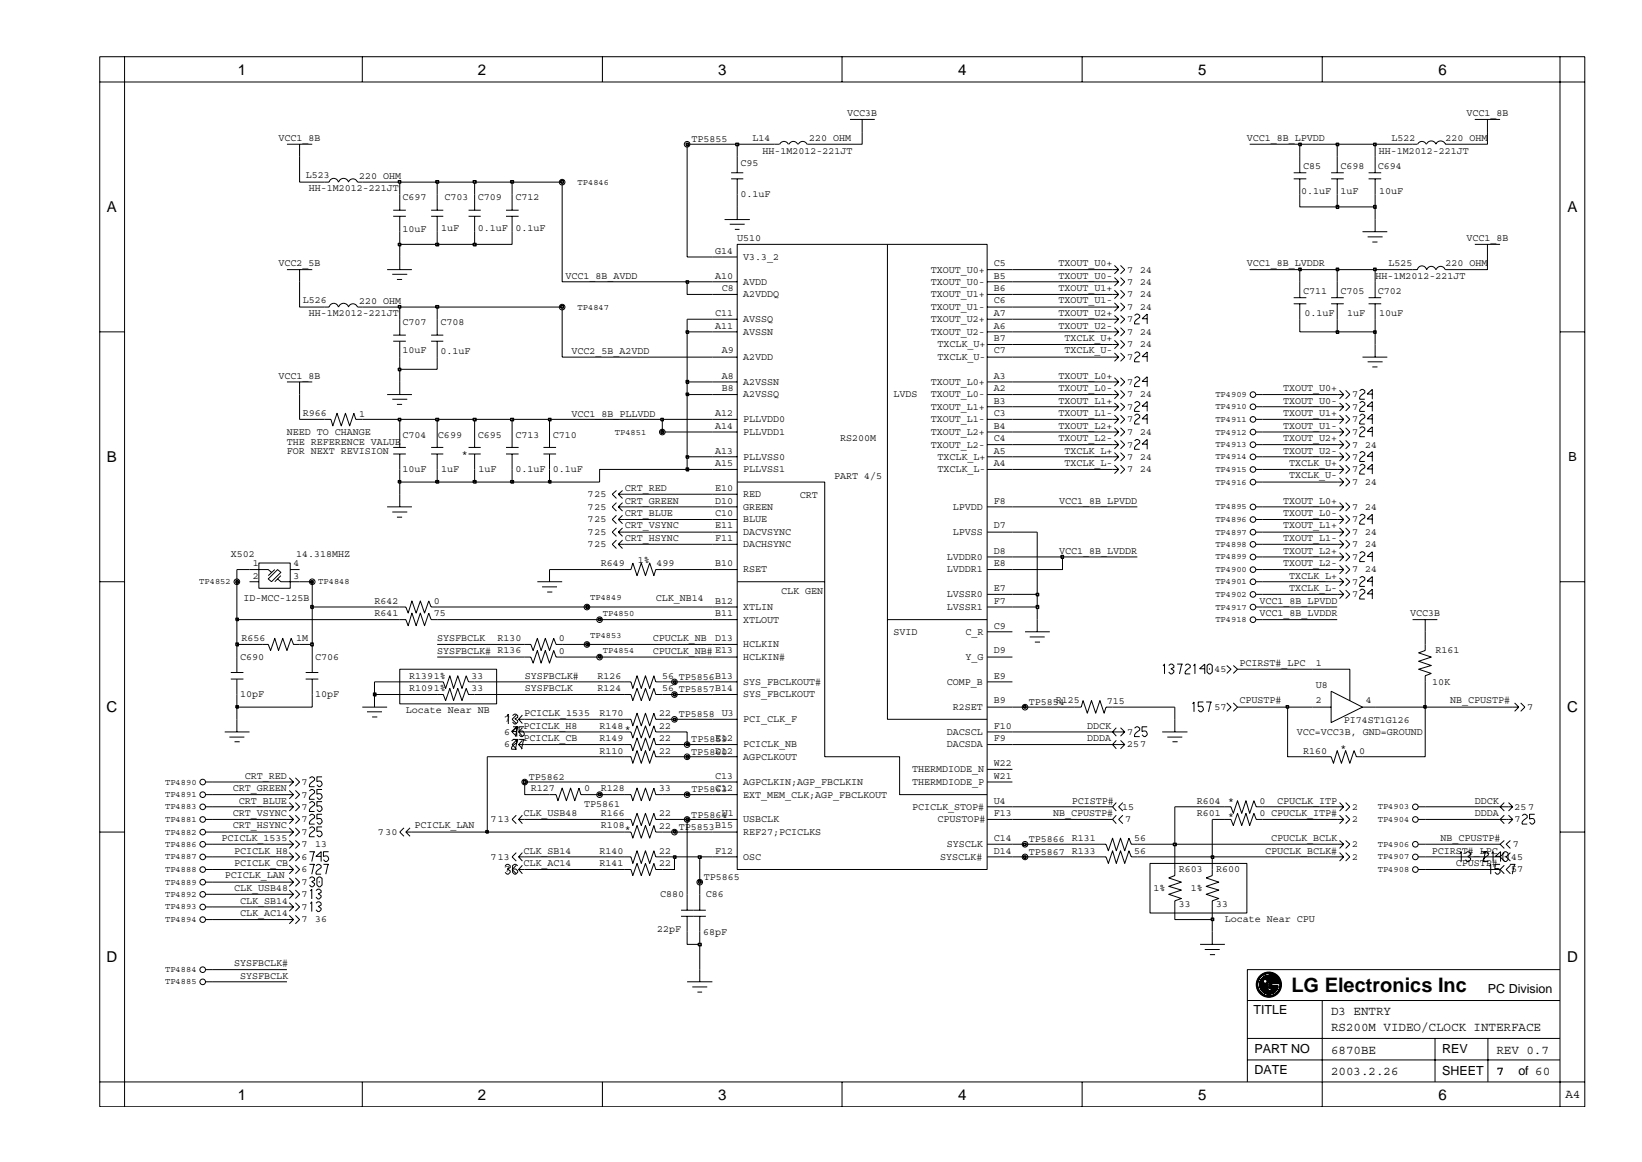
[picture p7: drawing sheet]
<svg xmlns="http://www.w3.org/2000/svg" width="297mm" height="210mm" viewBox="0 0 297 210" stroke-linecap="round" stroke-linejoin="round" font-family="sans-serif">
<defs><g id="words">
<text font-size="3.6" x="233.6" y="179.6">LG Electronics Inc</text>
<g font-size="2.7">
<text x="43" y="13.5">1</text>
<text x="86.5" y="13.5">2</text>
<text x="129.9" y="13.5">3</text>
<text x="173.3" y="13.5">4</text>
<text x="216.8" y="13.5">5</text>
<text x="260.2" y="13.5">6</text>
<text x="19.3" y="38.4">A</text>
<text x="283.6" y="38.4">A</text>
<text x="19.3" y="83.6">B</text>
<text x="19.3" y="128.9">C</text>
<text x="283.5" y="128.9">C</text>
<text x="19.3" y="174.1">D</text>
<text x="283.5" y="174.1">D</text>
<text x="43" y="199">1</text>
<text x="86.5" y="199">2</text>
<text x="129.9" y="199">3</text>
<text x="173.3" y="199">4</text>
<text x="216.8" y="199">5</text>
<text x="260.2" y="199">6</text>
</g>
<g font-size="2.3">
<text x="283.7" y="83.5">B</text>
<text x="269.2" y="179.6">PC Division</text>
<text x="226.7" y="183.5">TITLE</text>
<text x="240.8" y="183.6">D3 ENTRY</text>
<text x="226.9" y="190.5">PART NO</text>
<text x="240.8" y="190.7">6870BE</text>
<text x="240.8" y="186.6">RS200M VIDEO/CLOCK INTERFACE</text>
<text x="260.9" y="190.5">REV</text>
<text x="270.7" y="190.7">REV 0.7</text>
<text x="226.9" y="194.3">DATE</text>
<text x="240.8" y="194.6">2003.2.26</text>
<text x="260.9" y="194.5">SHEET</text>
<text x="270.7" y="194.6">7</text>
<text x="274.7" y="194.5">of 60</text>
<text x="283.2" y="198.7">A4</text>
</g>
<g font-size="1.8">
<text x="153.3" y="21">VCC3B</text>
<text x="265.3" y="21">VCC1_8B</text>
<text x="50.4" y="25.5">VCC1_8B</text>
<text x="125.1" y="25.8">TP5855</text>
<text x="136.2" y="25.5">L14</text>
<text x="137.9" y="27.9">HH-1M2012-221JT</text>
<text x="146.4" y="25.6">220 OHM</text>
<text x="225.6" y="25.6">VCC1_8B_LPVDD</text>
<text x="249.4" y="27.9">HH-1M2012-221JT</text>
<text x="251.7" y="25.5">L522</text>
<text x="261.5" y="25.6">220 OHM</text>
<text x="55.3" y="32.3">L523</text>
<text x="55.9" y="34.6">HH-1M2012-221JT</text>
<text x="64.9" y="32.4">220 OHM</text>
<text x="134" y="30.1">C95</text>
<text x="134" y="35.7">0.1uF</text>
<text x="235.4" y="35.1">0.1uF</text>
<text x="235.7" y="30.6">C85</text>
<text x="242.5" y="35.1">1uF</text>
<text x="242.5" y="30.6">C698</text>
<text x="249.3" y="30.6">C694</text>
<text x="249.5" y="35.2">10uF</text>
<text x="72.8" y="41.9">10uF</text>
<text x="72.8" y="36.3">C697</text>
<text x="79.8" y="41.9">1uF</text>
<text x="80.4" y="36.3">C703</text>
<text x="86.5" y="41.9">0.1uF</text>
<text x="86.5" y="36.3">C709</text>
<text x="93.2" y="36.3">C712</text>
<text x="93.2" y="41.9">0.1uF</text>
<text x="129.4" y="45.9">G14</text>
<text x="133.4" y="43.6">U510</text>
<text x="134.5" y="47">V3.3_2</text>
<text x="265.3" y="43.6">VCC1_8B</text>
<text x="50.4" y="48.1">VCC2_5B</text>
<text x="102.3" y="50.5">VCC1_8B_AVDD</text>
<text x="129.4" y="50.4">A10</text>
<text x="130.6" y="52.7">C8</text>
<text x="134.5" y="53.8">A2VDDQ</text>
<text x="134.5" y="51.5">AVDD</text>
<text x="168.4" y="53.8">TXOUT_U1+</text>
<text x="168.4" y="49.3">TXOUT_U0+</text>
<text x="168.4" y="51.5">TXOUT_U0-</text>
<text x="179.8" y="52.7">B6</text>
<text x="179.8" y="48.1">C5</text>
<text x="179.8" y="50.4">B5</text>
<text x="191.5" y="52.7">TXOUT_U1+</text>
<text x="191.5" y="50.4">TXOUT_U0-</text>
<text x="191.5" y="48.1">TXOUT_U0+</text>
<text x="203.9" y="53.8">7</text>
<text x="203.9" y="49.3">7</text>
<text x="203.9" y="51.5">7</text>
<text x="206.3" y="49.3">24</text>
<text x="206.3" y="53.8">24</text>
<text x="206.3" y="51.5">24</text>
<text x="225.6" y="48.2">VCC1_8B_LVDDR</text>
<text x="235.7" y="53.2">C711</text>
<text x="242.5" y="53.2">C705</text>
<text x="248.8" y="50.5">HH-1M2012-221JT</text>
<text x="249.3" y="53.2">C702</text>
<text x="251.2" y="48.1">L525</text>
<text x="261.5" y="48.2">220 OHM</text>
<text x="54.8" y="54.9">L526</text>
<text x="55.9" y="57.3">HH-1M2012-221JT</text>
<text x="64.9" y="55">220 OHM</text>
<text x="72.8" y="58.9">C707</text>
<text x="79.7" y="58.9">C708</text>
<text x="129.4" y="59.5">A11</text>
<text x="129.4" y="57.2">C11</text>
<text x="134.5" y="58.3">AVSSQ</text>
<text x="168.4" y="56.1">TXOUT_U1-</text>
<text x="168.4" y="58.3">TXOUT_U2+</text>
<text x="179.8" y="54.9">C6</text>
<text x="179.8" y="57.2">A7</text>
<text x="179.8" y="59.5">A6</text>
<text x="191.5" y="59.5">TXOUT_U2-</text>
<text x="191.5" y="57.2">TXOUT_U2+</text>
<text x="191.5" y="54.9">TXOUT_U1-</text>
<text x="203.9" y="56.1">7</text>
<text x="203.9" y="58.3">7</text>
<text x="206.3" y="56.1">24</text>
<text x="236" y="57.1">0.1uF</text>
<text x="243.7" y="57.1">1uF</text>
<text x="249.5" y="57.2">10uF</text>
<text x="72.8" y="64">10uF</text>
<text x="79.7" y="64">0.1uF</text>
<text x="103.4" y="64">VCC2_5B_A2VDD</text>
<text x="130.6" y="64">A9</text>
<text x="134.5" y="65.1">A2VDD</text>
<text x="134.5" y="60.6">AVSSN</text>
<text x="168.4" y="60.6">TXOUT_U2-</text>
<text x="169.6" y="62.9">TXCLK_U+</text>
<text x="169.6" y="65.1">TXCLK_U-</text>
<text x="179.8" y="61.8">B7</text>
<text x="179.8" y="64">C7</text>
<text x="192.6" y="64">TXCLK_U-</text>
<text x="192.6" y="61.8">TXCLK_U+</text>
<text x="203.9" y="62.9">7</text>
<text x="203.9" y="65.1">7</text>
<text x="203.9" y="60.6">7</text>
<text x="206.3" y="62.9">24</text>
<text x="206.3" y="60.6">24</text>
<text x="50.4" y="68.5">VCC1_8B</text>
<text x="130.6" y="68.5">A8</text>
<text x="130.6" y="70.7">B8</text>
<text x="134.5" y="69.6">A2VSSN</text>
<text x="134.5" y="71.9">A2VSSQ</text>
<text x="161.6" y="71.9">LVDS</text>
<text x="168.4" y="69.6">TXOUT_L0+</text>
<text x="168.4" y="71.9">TXOUT_L0-</text>
<text x="179.8" y="68.5">A3</text>
<text x="179.8" y="70.7">A2</text>
<text x="191.5" y="70.7">TXOUT_L0-</text>
<text x="191.5" y="68.5">TXOUT_L0+</text>
<text x="203.9" y="71.9">7</text>
<text x="203.9" y="69.6">7</text>
<text x="206.3" y="71.9">24</text>
<text x="232.1" y="70.7">TXOUT_U0+</text>
<text x="244.6" y="71.9">7</text>
<text x="54.8" y="75.3">R966</text>
<text x="64.9" y="75.4">1</text>
<text x="103.4" y="75.4">VCC1_8B_PLLVDD</text>
<text x="129.4" y="75.3">A12</text>
<text x="129.4" y="77.6">A14</text>
<text x="134.5" y="76.4">PLLVDD0</text>
<text x="168.4" y="74.1">TXOUT_L1+</text>
<text x="168.4" y="76.4">TXOUT_L1-</text>
<text x="179.8" y="73">B3</text>
<text x="179.8" y="75.3">C3</text>
<text x="179.8" y="77.6">B4</text>
<text x="191.5" y="75.3">TXOUT_L1-</text>
<text x="191.5" y="73">TXOUT_L1+</text>
<text x="191.5" y="77.6">TXOUT_L2+</text>
<text x="203.9" y="76.4">7</text>
<text x="203.9" y="74.1">7</text>
<text x="232.1" y="73">TXOUT_U0-</text>
<text x="232.1" y="75.3">TXOUT_U1+</text>
<text x="232.1" y="77.6">TXOUT_U1-</text>
<text x="244.6" y="74.1">7</text>
<text x="244.6" y="76.4">7</text>
<text x="51.9" y="78.8">NEED TO CHANGE</text>
<text x="51.9" y="80.5">THE REFERENCE VALUE</text>
<text x="51.9" y="82.1">FOR NEXT REVISION</text>
<text x="72.8" y="79.3">C704</text>
<text x="79.2" y="79.3">C699</text>
<text x="83.6" y="82.7">*</text>
<text x="86.5" y="79.3">C695</text>
<text x="93.2" y="79.3">C713</text>
<text x="100" y="79.3">C710</text>
<text x="129.4" y="82.1">A13</text>
<text x="134.5" y="78.7">PLLVDD1</text>
<text x="134.5" y="83.2">PLLVSS0</text>
<text x="152" y="79.8">RS200M</text>
<text x="168.4" y="78.7">TXOUT_L2+</text>
<text x="168.4" y="81">TXOUT_L2-</text>
<text x="169.6" y="83.2">TXCLK_L+</text>
<text x="179.8" y="82.1">A5</text>
<text x="179.8" y="79.8">C4</text>
<text x="191.5" y="79.8">TXOUT_L2-</text>
<text x="192.6" y="82.1">TXCLK_L+</text>
<text x="203.9" y="78.7">7</text>
<text x="203.9" y="81">7</text>
<text x="203.9" y="83.2">7</text>
<text x="206.3" y="78.7">24</text>
<text x="206.3" y="83.2">24</text>
<text x="232.1" y="79.8">TXOUT_U2+</text>
<text x="232.1" y="82.1">TXOUT_U2-</text>
<text x="244.6" y="78.7">7</text>
<text x="244.6" y="83.2">7</text>
<text x="244.6" y="81">7</text>
<text x="247" y="81">24</text>
<text x="72.8" y="85.5">10uF</text>
<text x="79.8" y="85.4">1uF</text>
<text x="86.6" y="85.4">1uF</text>
<text x="93.2" y="85.4">0.1uF</text>
<text x="100" y="85.4">0.1uF</text>
<text x="106.3" y="90">725</text>
<text x="113" y="88.8">CRT_RED</text>
<text x="129.4" y="84.4">A15</text>
<text x="129.4" y="88.8">E10</text>
<text x="134.5" y="85.5">PLLVSS1</text>
<text x="134.5" y="90">RED</text>
<text x="150.9" y="86.6">PART 4/5</text>
<text x="169.6" y="85.5">TXCLK_L-</text>
<text x="179.8" y="84.4">A4</text>
<text x="192.6" y="84.4">TXCLK_L-</text>
<text x="203.9" y="85.5">7</text>
<text x="206.3" y="85.5">24</text>
<text x="233.2" y="84.4">TXCLK_U+</text>
<text x="233.2" y="86.6">TXCLK_U-</text>
<text x="244.6" y="87.7">7</text>
<text x="244.6" y="85.5">7</text>
<text x="247" y="87.7">24</text>
<text x="106.3" y="94.5">725</text>
<text x="106.3" y="92.2">725</text>
<text x="113" y="91.1">CRT_GREEN</text>
<text x="113" y="93.4">CRT_BLUE</text>
<text x="113" y="95.6">CRT_VSYNC</text>
<text x="129.4" y="93.4">C10</text>
<text x="129.4" y="95.6">E11</text>
<text x="129.4" y="91.1">D10</text>
<text x="134.5" y="92.2">GREEN</text>
<text x="134.5" y="94.5">BLUE</text>
<text x="144.7" y="90">CRT</text>
<text x="172.4" y="92.2">LPVDD</text>
<text x="179.8" y="91.1">F8</text>
<text x="179.8" y="95.6">D7</text>
<text x="191.6" y="91.2">VCC1_8B_LPVDD</text>
<text x="232.1" y="93.4">TXOUT_L0-</text>
<text x="232.1" y="95.6">TXOUT_L1+</text>
<text x="232.1" y="91.1">TXOUT_L0+</text>
<text x="244.6" y="94.5">7</text>
<text x="244.6" y="92.2">7</text>
<text x="247" y="92.2">24</text>
<text x="41.8" y="100.7">X502</text>
<text x="53.6" y="100.7">14.318MHZ</text>
<text x="106.3" y="99">725</text>
<text x="106.3" y="96.8">725</text>
<text x="113" y="97.9">CRT_HSYNC</text>
<text x="115.4" y="101.9">1%</text>
<text x="129.4" y="97.9">F11</text>
<text x="134.5" y="96.8">DACVSYNC</text>
<text x="134.5" y="99">DACHSYNC</text>
<text x="171.3" y="101.3">LVDDR0</text>
<text x="172.4" y="96.8">LPVSS</text>
<text x="179.8" y="100.2">D8</text>
<text x="191.6" y="100.2">VCC1_8B_LVDDR</text>
<text x="232.1" y="97.9">TXOUT_L1-</text>
<text x="232.1" y="100.2">TXOUT_L2+</text>
<text x="244.6" y="96.8">7</text>
<text x="244.6" y="99">7</text>
<text x="244.6" y="101.3">7</text>
<text x="247" y="96.8">24</text>
<text x="247" y="99">24</text>
<text x="45.7" y="102.4">1</text>
<text x="45.7" y="104.7">2</text>
<text x="53.1" y="102.4">4</text>
<text x="53.1" y="104.7">3</text>
<text x="108.7" y="102.4">R649</text>
<text x="118.8" y="102.5">499</text>
<text x="129.4" y="102.4">B10</text>
<text x="134.5" y="103.6">RSET</text>
<text x="141.3" y="107.5">CLK GEN</text>
<text x="171.3" y="103.6">LVDDR1</text>
<text x="179.8" y="102.4">E8</text>
<text x="179.8" y="107">E7</text>
<text x="232.1" y="102.4">TXOUT_L2-</text>
<text x="233.2" y="104.7">TXCLK_L+</text>
<text x="233.2" y="107">TXCLK_L-</text>
<text x="244.6" y="103.6">7</text>
<text x="244.6" y="105.8">7</text>
<text x="247" y="103.6">24</text>
<text x="44" y="108.7">ID-MCC-125B</text>
<text x="67.7" y="111.5">R641</text>
<text x="67.7" y="109.3">R642</text>
<text x="78.5" y="111.5">75</text>
<text x="78.5" y="109.2">0</text>
<text x="118.6" y="108.7">CLK_NB14</text>
<text x="129.4" y="109.3">B12</text>
<text x="129.4" y="111.5">B11</text>
<text x="134.5" y="110.4">XTLIN</text>
<text x="134.5" y="112.6">XTLOUT</text>
<text x="171.3" y="108.1">LVSSR0</text>
<text x="171.3" y="110.4">LVSSR1</text>
<text x="179.8" y="113.7">C9</text>
<text x="179.8" y="109.3">F7</text>
<text x="227.8" y="109.2">VCC1_8B_LPVDD</text>
<text x="227.8" y="111.5">VCC1_8B_LVDDR</text>
<text x="244.6" y="108.1">7</text>
<text x="255.1" y="111.5">VCC3B</text>
<text x="43.4" y="119.4">C690</text>
<text x="43.7" y="116">R656</text>
<text x="53.6" y="116">1M</text>
<text x="57" y="119.4">C706</text>
<text x="79.1" y="118.3">SYSFBCLK# R136</text>
<text x="79.1" y="116">SYSFBCLK</text>
<text x="90" y="116">R130</text>
<text x="101.1" y="118.3">0</text>
<text x="101.1" y="116">0</text>
<text x="118.1" y="118.3">CPUCLK_NB# E13</text>
<text x="118.1" y="116">CPUCLK_NB</text>
<text x="129.4" y="116">D13</text>
<text x="134.5" y="117.1">HCLKIN</text>
<text x="134.5" y="119.4">HCLKIN#</text>
<text x="161.6" y="114.9">SVID</text>
<text x="174.7" y="119.4">Y_G</text>
<text x="174.7" y="114.8">C_R</text>
<text x="179.8" y="118.2">D9</text>
<text x="259.7" y="118.2">R161</text>
<text x="74" y="125.1">R1091%</text>
<text x="74" y="122.8">R1391%</text>
<text x="85.3" y="125.1">33</text>
<text x="85.3" y="122.9">33</text>
<text x="94.9" y="125.1">SYSFBCLK</text>
<text x="94.9" y="122.9">SYSFBCLK#</text>
<text x="108.1" y="122.8">R126</text>
<text x="108.1" y="125.1">R124</text>
<text x="119.8" y="122.9">56 TP5856B13</text>
<text x="119.8" y="125.1">56 TP5857B14</text>
<text x="134.5" y="123.9">SYS_FBCLKOUT#</text>
<text x="171.3" y="123.9">COMP_B</text>
<text x="179.8" y="122.8">E9</text>
<text x="219.7" y="121.6">45</text>
<text x="224.2" y="120.5">PCIRST#_LPC</text>
<text x="238" y="124.5">U8</text>
<text x="238" y="120.5">1</text>
<text x="259.1" y="123.9">10K</text>
<text x="43.4" y="126.1">10pF</text>
<text x="57" y="126.1">10pF</text>
<text x="73.4" y="129.1">Locate Near NB</text>
<text x="91.2" y="130.7">7</text>
<text x="94.7" y="131.9">PCICLK_H8</text>
<text x="94.8" y="129.6">PCICLK_1535</text>
<text x="108.5" y="129.6">R170</text>
<text x="108.5" y="131.9">R148</text>
<text x="119.2" y="131.8">22</text>
<text x="119.2" y="129.6">22</text>
<text x="122.8" y="129.8">TP5858</text>
<text x="130.6" y="129.6">U3</text>
<text x="134.5" y="126.2">SYS_FBCLKOUT</text>
<text x="134.5" y="130.7">PCI_CLK_F</text>
<text x="172.4" y="128.5">R2SET</text>
<text x="179.8" y="131.9">F10</text>
<text x="179.8" y="127.3">B9</text>
<text x="186.1" y="127.5">TP5854</text>
<text x="191" y="127.3">R125</text>
<text x="196.7" y="131.9">DDCK</text>
<text x="200.2" y="127.4">715</text>
<text x="219.7" y="128.5">57</text>
<text x="224.2" y="127.3">CPUSTP#</text>
<text x="238" y="127.3">2</text>
<text x="243.1" y="130.7">PI74ST1G126</text>
<text x="247.1" y="127.3">4</text>
<text x="262.3" y="127.3">NB_CPUSTP#</text>
<text x="276.3" y="128.5">7</text>
<text x="91.2" y="135.2">6</text>
<text x="91.2" y="133">6</text>
<text x="94.7" y="134.1">PCICLK_CB</text>
<text x="108.5" y="134.1">R149</text>
<text x="108.5" y="136.3">R110</text>
<text x="113" y="132.4">*</text>
<text x="119.2" y="134.1">22</text>
<text x="119.2" y="136.4">22</text>
<text x="125.1" y="136.6">TP5860</text>
<text x="125.1" y="134.3">TP5859</text>
<text x="129.4" y="136.3">D12</text>
<text x="129.4" y="134.1">E12</text>
<text x="134.5" y="135.2">PCICLK_NB</text>
<text x="134.5" y="137.4">AGPCLKOUT</text>
<text x="171.3" y="133">DACSCL</text>
<text x="171.3" y="135.2">DACSDA</text>
<text x="179.8" y="134.1">F9</text>
<text x="196.7" y="134.1">DDDA</text>
<text x="203.9" y="135.2">257</text>
<text x="203.9" y="133">7</text>
<text x="234.6" y="133">VCC=VCC3B, GND=GROUND</text>
<text x="235.7" y="136.3">R160</text>
<text x="242.5" y="135.8">*</text>
<text x="245.9" y="136.4">0</text>
<text x="42.1" y="143.1">CRT_GREEN</text>
<text x="44.3" y="140.9">CRT_RED</text>
<text x="54.5" y="142">7</text>
<text x="95.7" y="141.1">TP5862</text>
<text x="96" y="143.1">R127</text>
<text x="105.7" y="143.2">0</text>
<text x="108.7" y="143.1">R128</text>
<text x="119.2" y="143.2">33</text>
<text x="125.1" y="143.4">TP5863</text>
<text x="129.4" y="143.1">C12</text>
<text x="129.4" y="140.9">C13</text>
<text x="134.5" y="142">AGPCLKIN;AGP_FBCLKIN</text>
<text x="165" y="139.7">THERMDIODE_N</text>
<text x="165" y="142">THERMDIODE_P</text>
<text x="179.8" y="138.6">W22</text>
<text x="179.8" y="140.9">W21</text>
<text x="42.1" y="147.7">CRT_VSYNC</text>
<text x="42.1" y="149.9">CRT_HSYNC</text>
<text x="43.2" y="145.4">CRT_BLUE</text>
<text x="54.5" y="146.5">7</text>
<text x="54.5" y="148.8">7</text>
<text x="54.5" y="144.3">7</text>
<text x="75" y="149.9">PCICLK_LAN</text>
<text x="88.8" y="148.8">713</text>
<text x="94.7" y="147.7">CLK_USB48</text>
<text x="105.7" y="146">TP5861</text>
<text x="108.7" y="147.7">R166</text>
<text x="108.7" y="149.9">R108</text>
<text x="119.2" y="147.7">22</text>
<text x="119.2" y="150">22</text>
<text x="125.1" y="147.9">TP5864</text>
<text x="130.6" y="147.7">U1</text>
<text x="134.5" y="148.8">USBCLK</text>
<text x="134.5" y="144.3">EXT_MEM_CLK;AGP_FBCLKOUT</text>
<text x="165" y="146.5">PCICLK_STOP#</text>
<text x="169.6" y="148.8">CPUSTOP#</text>
<text x="179.8" y="145.4">U4</text>
<text x="179.8" y="147.7">F13</text>
<text x="190.5" y="147.7">NB_CPUSTP#</text>
<text x="193.9" y="145.5">PCISTP#</text>
<text x="203" y="146.5">15</text>
<text x="203.6" y="148.8">7</text>
<text x="216.5" y="147.7">R601</text>
<text x="216.5" y="145.4">R604</text>
<text x="222.2" y="145.5">*</text>
<text x="222.2" y="148.3">*</text>
<text x="227.8" y="147.7">0 CPUCLK_ITP#</text>
<text x="227.8" y="145.5">0</text>
<text x="231" y="145.4">CPUCLK_ITP</text>
<text x="244.6" y="146.5">2</text>
<text x="244.6" y="148.8">2</text>
<text x="266.8" y="145.4">DDCK</text>
<text x="266.8" y="147.7">DDDA</text>
<text x="274" y="146.5">257</text>
<text x="274" y="148.8">7</text>
<text x="40.1" y="152.2">PCICLK_1535</text>
<text x="42.3" y="154.5">PCICLK_H8</text>
<text x="54.5" y="153.3">7</text>
<text x="54.5" y="151.1">7</text>
<text x="54.5" y="155.6">6</text>
<text x="57" y="153.3">13</text>
<text x="68.4" y="151.1">730</text>
<text x="88.8" y="155.6">713</text>
<text x="94.7" y="154.5">CLK_SB14</text>
<text x="108.5" y="154.5">R140</text>
<text x="113" y="150.6">*</text>
<text x="119.2" y="154.5">22</text>
<text x="122.8" y="150.1">TP5853B15</text>
<text x="129.4" y="154.5">F12</text>
<text x="134.5" y="155.6">OSC</text>
<text x="134.5" y="151.1">REF27;PCICLKS</text>
<text x="170.1" y="155.6">SYSCLK#</text>
<text x="171.3" y="153.3">SYSCLK</text>
<text x="179.8" y="152.2">C14</text>
<text x="179.8" y="154.5">D14</text>
<text x="186.1" y="152.4">TP5866</text>
<text x="186.1" y="154.7">TP5867</text>
<text x="193.9" y="152.2">R131</text>
<text x="193.9" y="154.5">R133</text>
<text x="205.2" y="152.2">56</text>
<text x="205.2" y="154.5">56</text>
<text x="228.9" y="154.5">CPUCLK_BCLK#</text>
<text x="230" y="152.2">CPUCLK_BCLK</text>
<text x="244.6" y="153.3">2</text>
<text x="244.6" y="155.6">2</text>
<text x="259" y="154.5">PCIRST#_LPC</text>
<text x="260.6" y="152.2">NB_CPUSTP#</text>
<text x="273.3" y="155.6">45</text>
<text x="273.7" y="153.3">7</text>
<text x="40.7" y="159">PCICLK_LAN</text>
<text x="42.3" y="161.2">CLK_USB48</text>
<text x="42.3" y="156.8">PCICLK_CB</text>
<text x="54.5" y="157.9">6</text>
<text x="54.5" y="160.1">7</text>
<text x="91.2" y="157.9">7</text>
<text x="94.7" y="156.8">CLK_AC14</text>
<text x="108.5" y="156.8">R141</text>
<text x="119.2" y="156.7">22</text>
<text x="127.3" y="159.2">TP5865</text>
<text x="208.7" y="161.2">1%</text>
<text x="213.3" y="157.9">R603</text>
<text x="215.4" y="161.2">1%</text>
<text x="220" y="157.9">R600</text>
<text x="263.3" y="156.8">CPUSTP#</text>
<text x="273.3" y="157.9">57</text>
<text x="43.4" y="163.5">CLK_SB14</text>
<text x="43.4" y="165.7">CLK_AC14</text>
<text x="54.5" y="164.6">7</text>
<text x="54.5" y="162.3">7</text>
<text x="54.5" y="166.9">7</text>
<text x="57" y="166.9">36</text>
<text x="119.5" y="162.3">C880</text>
<text x="127.7" y="162.3">C86</text>
<text x="213.2" y="164">33</text>
<text x="220" y="164">33</text>
<text x="221.6" y="166.9">Locate Near CPU</text>
<text x="118.9" y="168.6">22pF</text>
<text x="127.2" y="169.2">68pF</text>
<text x="42.3" y="174.9">SYSFBCLK#</text>
<text x="43.4" y="177.1">SYSFBCLK</text>
</g>
<g font-size="1.6">
<text x="104.5" y="33.4">TP4846</text>
<text x="104.5" y="56">TP4847</text>
<text x="219.9" y="71.9">TP4909</text>
<text x="219.9" y="74.1">TP4910</text>
<text x="219.9" y="76.3">TP4911</text>
<text x="111.2" y="78.6">TP4851</text>
<text x="219.9" y="83.1">TP4914</text>
<text x="219.9" y="78.6">TP4912</text>
<text x="219.9" y="80.9">TP4913</text>
<text x="219.9" y="87.7">TP4916</text>
<text x="219.9" y="85.4">TP4915</text>
<text x="219.9" y="92.2">TP4895</text>
<text x="219.9" y="94.5">TP4896</text>
<text x="219.9" y="101.2">TP4899</text>
<text x="219.9" y="96.7">TP4897</text>
<text x="219.9" y="98.9">TP4898</text>
<text x="36.1" y="105.7">TP4852</text>
<text x="57.6" y="105.7">TP4848</text>
<text x="219.9" y="103.5">TP4900</text>
<text x="219.9" y="105.7">TP4901</text>
<text x="106.8" y="108.6">TP4849</text>
<text x="109.1" y="111.4">TP4850</text>
<text x="219.9" y="110.3">TP4917</text>
<text x="219.9" y="112.6">TP4918</text>
<text x="219.9" y="108">TP4902</text>
<text x="106.8" y="115.4">TP4853</text>
<text x="109.1" y="118.2">TP4854</text>
<text x="29.9" y="142">TP4890</text>
<text x="29.9" y="144.2">TP4891</text>
<text x="29.9" y="146.4">TP4883</text>
<text x="29.9" y="148.7">TP4881</text>
<text x="249.2" y="146.4">TP4903</text>
<text x="249.2" y="148.7">TP4904</text>
<text x="29.9" y="153.2">TP4886</text>
<text x="29.9" y="151">TP4882</text>
<text x="29.9" y="155.5">TP4887</text>
<text x="249.2" y="153.2">TP4906</text>
<text x="249.2" y="155.5">TP4907</text>
<text x="29.9" y="157.8">TP4888</text>
<text x="29.9" y="160.1">TP4889</text>
<text x="249.2" y="157.8">TP4908</text>
<text x="29.9" y="162.3">TP4892</text>
<text x="29.9" y="166.8">TP4894</text>
<text x="29.9" y="164.6">TP4893</text>
<text x="29.9" y="175.9">TP4884</text>
<text x="29.9" y="178.1">TP4885</text>
</g>
</g></defs>
<g fill="none" stroke="#000" stroke-width=".18">
<path d="M51.9 26.1h4.6M54.2 26.1v2.3M58.7 33h.8M59.5 33a.85 .85 0 0 1 .9-.7 .85 .85 0 0 1 .8 .7M63 33a.85 .85 0 0 1 .8-.6 .85 .85 0 0 1 .9 .6M63 32.9a.93 .93 0 0 0-.9-.6 .93 .93 0 0 0-.8 .7M64.7 33h.8M71.1 38h2.3M71.1 39.1h2.3M72.3 35.2v2.8M72.3 39.1v2.8M78 38h2.2"/>
<path d="M78 39.1h2.2M79.1 35.2v2.8M79.1 39.1v2.8M84.8 38h2.2M84.8 39.1h2.2M85.9 35.2v2.8M85.9 39.1v2.8M91.5 38h2.3M91.5 39.1h2.3M92.6 35.2v2.8M92.6 39.1v2.8M131.1 39.7h4.5"/>
<path d="M132.3 31.3h2.2M132.3 32.4h2.2M133.4 28.4v2.9M133.4 32.4v2.8M133.4 37.4v2.3M140.1 26.1h.9M141 26.1a.85 .85 0 0 1 .8-.5 .85 .85 0 0 1 .8 .5M142.7 26.1a.85 .85 0 0 1 .8-.5 .85 .85 0 0 1 .8 .5M144.4 26.1a.85 .85 0 0 1 .8-.5 .85 .85 0 0 1 .8 .5M146.1 26.1h.8M153.8 21.6h4.5M156 21.6v2.3"/>
<path d="M234 31.3h2.3M234 32.4h2.3M235.1 28.4v2.9M235.1 32.4v2.8M240.8 31.3h2.3M240.8 32.4h2.3M241.9 28.4v2.9M241.9 32.4v2.8M247.6 31.3h2.3M247.6 32.4h2.3M248.8 28.4v2.9M248.8 32.4v2.8"/>
<path d="M248.8 39.7v2.2M255.5 26.1h.9M256.4 26.1a.85 .85 0 0 1 .8-.5 .85 .85 0 0 1 .8 .5M258.1 26.1a.93 .93 0 0 1 .8-.6 .93 .93 0 0 1 .9 .6M259.8 26.1a.93 .93 0 0 1 .8-.6 .93 .93 0 0 1 .9 .6M261.5 26.1h.8M266.8 21.6h4.6M269.1 21.6v2.3M51.9 48.8h4.6M54.2 48.8v2.2M58.7 55.6h.8M59.5 55.6a.85 .85 0 0 1 .9-.7 .85 .85 0 0 1 .8 .7"/>
<path d="M63 55.6a.85 .85 0 0 1 .8-.6 .85 .85 0 0 1 .9 .6M63 55.5a.93 .93 0 0 0-.9-.6 .93 .93 0 0 0-.8 .7M64.7 55.6h.8M70 48.8h4.5M71 49.6h2.7M71.8 50.6h.9M72.3 46.5v2.3M72.3 57.8v2.8M79.1 57.8v2.8M128.9 57.8h4.5M128.9 51h4.5M128.9 53.3h4.5"/>
<path d="M128.9 46.5h4.5M132 40.6h2.7M132.9 41.5h.9M133.4 44.2h45.2v113.1h-45.2zM160.5 44.2v67.9M178.6 55.6h4.5M178.6 57.8h4.5M178.6 51h4.5M178.6 48.8h4.5M178.6 53.3h4.5M201.3 55.6h1.1M201.3 57.8h1.1"/>
<path d="M201.3 51h1.1M201.3 48.8h1.1M201.3 53.3h1.1M201.6 54.8l.8 .8M201.6 57.1l.8 .7M201.6 50.2l.8 .8M201.6 59.3l.8 .7M201.6 48l.8 .8M201.6 52.5l.8 .8M202.4 55.6l-.8 .7M202.4 57.8l-.8 .7M202.4 51l-.8 .8"/>
<path d="M202.4 48.8l-.8 .7M202.4 53.3l-.8 .7M202.7 54.8l.8 .8-.8 .7M202.7 57.1l.8 .7-.8 .7M202.7 50.2l.8 .8-.8 .8M202.7 59.3l.8 .7-.8 .8M202.7 48l.8 .8-.8 .7M202.7 52.5l.8 .8-.8 .7M234 53.9h2.3M234 55h2.3M235.1 51v2.9M235.1 55v2.8"/>
<path d="M240.8 53.9h2.3M240.8 55h2.3M241.9 51v2.9M241.9 55v2.8M246.5 41.9h4.5M247.4 42.9h2.7M247.6 53.9h2.3M247.6 55h2.3M248.3 43.8h.9M248.8 51v2.9M248.8 55v2.8M255.5 48.8h.9a.85 .85 0 0 1 .8-.7 .85 .85 0 0 1 .9 .7"/>
<path d="M258.1 48.8a.85 .85 0 0 1 .8-.6 .85 .85 0 0 1 .8 .6M259.8 48.8a.85 .85 0 0 1 .8-.6 .85 .85 0 0 1 .8 .6M261.5 48.8h.8M266.8 44.2h4.6M269.1 44.2v2.3M51.9 69.1h4.6M54.2 69.1v2.3M58.7 75.9h1.2l.3 1.2 .8-2.3 .7 2.3 .8-2.3 .8 2.3 .7-2.3 .4 1.1h1.1M70 71.4h4.5M71 72.2h2.7M71.1 60.6h2.3M71.1 61.7h2.3"/>
<path d="M71.8 73.2h.9M72.3 61.7v2.9M72.3 69.1v2.3M72.3 78.2v2.8M78 60.6h2.2M78 61.7h2.2M79.1 61.7v2.9M79.1 78.2v2.8M85.9 78.2v2.8M92.6 78.2v2.8M99.4 78.2v2.8M128.9 75.9h4.5"/>
<path d="M128.9 71.4h4.5M128.9 78.2h4.5M128.9 64.6h4.5M128.9 60h4.5M128.9 69.1h4.5M178.6 75.9h4.5M178.6 71.4h4.5M178.6 78.2h4.5M178.6 62.3h4.5M178.6 73.6h4.5M178.6 64.6h4.5M178.6 60h4.5"/>
<path d="M178.6 69.1h4.5M201.3 75.9h1.1M201.3 71.4h1.1M201.3 78.2h1.1M201.3 62.3h1.1M201.3 73.6h1.1M201.3 64.6h1.1M201.3 60h1.1M201.3 69.1h1.1M201.6 75.1l.8 .8M201.6 70.6l.8 .8M201.6 77.4l.8 .8"/>
<path d="M201.6 61.6l.8 .7M201.6 63.9l.8 .7M201.6 68.3l.8 .8M201.6 72.9l.8 .7M201.6 79.7l.8 .8M202.4 75.9l-.8 .7M202.4 71.4l-.8 .8M202.4 78.2l-.8 .7M202.4 62.3l-.8 .8M202.4 64.6l-.8 .8M202.4 60l-.8 .8M202.4 69.1l-.8 .8"/>
<path d="M202.4 73.6l-.8 .8M202.7 75.1l.8 .8-.8 .7M202.7 70.6l.8 .8-.8 .8M202.7 77.4l.8 .8-.8 .7M202.7 61.6l.8 .7-.8 .8M202.7 63.9l.8 .7-.8 .8M202.7 68.3l.8 .8-.8 .8M202.7 72.9l.8 .7-.8 .8M202.7 79.7l.8 .8-.8 .7M227.3 75.9h1.1M227.3 71.4h1.1M227.3 78.2h1.1"/>
<path d="M227.3 73.6h1.1M241.9 75.9h1.2M241.9 71.4h1.2M241.9 78.2h1.2M241.9 73.6h1.2M242.3 77.4l.8 .8M242.3 72.9l.8 .7M242.3 79.7l.8 .8M242.3 70.6l.8 .8M242.3 75.1l.8 .8M243.1 78.2l-.8 .7M243.1 73.6l-.8 .8"/>
<path d="M243.1 71.4l-.8 .8M243.1 75.9l-.8 .7M243.4 77.4l.8 .8-.8 .7M243.4 72.9l.8 .7-.8 .8M243.4 79.7l.8 .8-.8 .7M243.4 70.6l.8 .8-.8 .8M243.4 75.1l.8 .8-.8 .7M246.5 64.6h4.5M247.4 65.5h2.7M248.3 66.4h.9M248.8 62.3v2.3M70 91.7h4.5"/>
<path d="M71 92.6h2.7M71.1 81h2.3M71.1 82.1h2.3M71.8 93.6h.9M72.3 82.1v2.8M72.3 89.4v2.3M78 81h2.2M78 82.1h2.2M79.1 82.1v2.8M84.8 81h2.2M84.8 82.1h2.2M85.9 82.1v2.8"/>
<path d="M91.5 81h2.3M91.5 82.1h2.3M92.6 82.1v2.8M98.3 81h2.3M98.3 82.1h2.3M99.4 82.1v2.8M111.5 93.2l-.7 .8 .7 .8M111.5 97.7l-.7 .8 .7 .7M111.5 91l-.7 .7 .7 .8M111.5 95.5l-.7 .8 .7 .7M111.5 88.7l-.7 .7 .7 .8M111.9 91.7h1.1"/>
<path d="M111.9 98.5h1.1M111.9 96.3h1.1M111.9 94l.7 .8M111.9 94h1.1M111.9 98.5l.7 .7M111.9 91.7l.7 .8M111.9 96.3l.7 .7M111.9 89.4h1.1M111.9 89.4l.7 .8M112.6 95.5l-.7 .8M112.6 93.2l-.7 .8M112.6 97.7l-.7 .8"/>
<path d="M112.6 91l-.7 .7M112.6 88.7l-.7 .7M128.9 84.9h4.5M128.9 91.7h4.5M128.9 98.5h4.5M128.9 96.3h4.5M128.9 94h4.5M128.9 82.7h4.5M128.9 89.4h4.5M133.4 87.2h15.8v18.1M178.6 84.9h4.5M178.6 91.7h4.5"/>
<path d="M178.6 96.3h4.5M178.6 82.7h4.5M178.6 80.5h4.5M201.3 84.9h1.1M201.3 82.7h1.1M201.3 80.5h1.1M201.6 84.2l.8 .7M201.6 81.9l.8 .8M202.4 84.9l-.8 .8M202.4 80.5l-.8 .7M202.4 82.7l-.8 .7M202.7 84.2l.8 .7-.8 .8"/>
<path d="M202.7 81.9l.8 .8-.8 .7M227.3 84.9h1.1M227.3 91.7h1.1M227.3 98.5h1.1M227.3 96.3h1.1M227.3 94h1.1M227.3 82.7h1.1M227.3 80.5h1.1M227.3 87.2h1.1M241.9 84.9h1.2M241.9 91.7h1.2M241.9 98.5h1.2"/>
<path d="M241.9 96.3h1.2M241.9 94h1.2M241.9 82.7h1.2M241.9 80.5h1.2M241.9 87.2h1.2M242.3 91l.8 .7M242.3 97.7l.8 .8M242.3 95.5l.8 .8M242.3 81.9l.8 .8M242.3 93.2l.8 .8M242.3 84.2l.8 .7M242.3 86.5l.8 .7"/>
<path d="M243.1 91.7l-.8 .8M243.1 98.5l-.8 .7M243.1 96.3l-.8 .7M243.1 82.7l-.8 .7M243.1 94l-.8 .8M243.1 80.5l-.8 .7M243.1 84.9l-.8 .8M243.1 87.2l-.8 .8M243.4 91l.8 .7-.8 .8M243.4 97.7l.8 .8-.8 .7M243.4 95.5l.8 .8-.8 .7M243.4 81.9l.8 .8-.8 .7"/>
<path d="M243.4 93.2l.8 .8-.8 .8M243.4 84.2l.8 .7-.8 .8M243.4 86.5l.8 .7-.8 .8M42.9 118.9v2.8M45.1 103.1h3.4l.6 .5M45.1 105.3h1.7M46.8 101.9h5.7v4.5h-5.7zM47.4 116.6h1.1l.4 1.1 .8-2.2 .7 2.2 .7-2.2 .8 2.2 .8-2.2 .4 1.1h1.1M48.5 104.8l1.7-1.7 .6 .5-1.7 1.7zM49.7 103.1l-1.2 1.1M50.2 104.8l.6 .5h3.4M50.8 104.2l-1.1 1.1"/>
<path d="M52.5 103.1h1.7M56.5 118.9v2.8M72.3 112.1h1.1l.4 1.1 .7-2.3 .8 2.3 .7-2.3 .8 2.3 .8-2.3 .4 1.2h1.1M72.3 109.8h1.1l.4 1.1 .7-2.2 .8 2.2 .7-2.2 .8 2.2 .8-2.2 .4 1.1h1.1M94.9 118.9h1.1l.4 1.1 .8-2.3 .7 2.3 .7-2.3 .8 2.3 .8-2.3 .4 1.2h1.1M94.9 116.6h1.1l.4 1.1 .8-2.2 .7 2.2 .7-2.2 .8 2.2 .8-2.2 .4 1.1h1.1M97.2 105.3h4.5M98.1 106.2h2.7M99 107.1h.9M99.4 103.1v2.2M113 103.1h1.1l.4-1.2 .7 2.3 .8-2.3 .8 2.3 .7-2.3 .8 2.3 .3-1.1h1.2M128.9 112.1h4.5"/>
<path d="M128.9 103.1h4.5M128.9 109.8h4.5M128.9 118.9h4.5M128.9 116.6h4.5M133.4 105.3h15.8M149.2 105.3v31.6h13.5v6.9h15.9M160.5 112.1v18.1h18.1M160.5 112.1h18.1M178.6 103.1h4.5M178.6 107.5h4.5M178.6 109.8h4.5M178.6 118.9h4.5"/>
<path d="M178.6 100.8h4.5M178.6 114.3h4.5M185.4 114.3h4.5M186.3 115.3h2.7M187.2 116.2h.9M187.6 112.1v2.2M227.3 112.1h1.1M227.3 103.1h1.1M227.3 105.3h1.1M227.3 107.5h1.1M227.3 109.8h1.1M227.3 100.8h1.1"/>
<path d="M241.9 103.1h1.2M241.9 105.3h1.2M241.9 107.5h1.2M241.9 100.8h1.2M242.3 102.3l.8 .8M242.3 100l.8 .8M242.3 104.6l.8 .7M242.3 106.8l.8 .7M243.1 103.1l-.8 .7M243.1 105.3l-.8 .7M243.1 100.8l-.8 .7M243.1 107.5l-.8 .8"/>
<path d="M243.4 102.3l.8 .8-.8 .7M243.4 100l.8 .8-.8 .7M243.4 104.6l.8 .7-.8 .7M243.4 106.8l.8 .7-.8 .8M255.5 112.1h4.5M257.8 116.6v1.1l-1.2 .4 2.3 .8-2.3 .8 2.3 .7-2.3 .7 2.3 .8-1.1 .4v1.1M257.8 112.1v2.2M40.7 132.4h4.4M41.5 133.4h2.7M41.8 121.7h2.2M41.8 122.9h2.2M42.4 134.2h1"/>
<path d="M42.9 122.9v2.8M42.9 130.2v2.2M55.3 121.7h2.3M55.3 122.9h2.3M56.5 122.9v2.8M65.5 128h4.5M66.4 128.8h2.7M67.3 129.7h1M67.7 125.7v2.3M79.1 125.7h1.1l.4 1.1 .8-2.2 .7 2.2 .7-2.2 .8 2.2 .7-2.2 .5 1.1h1.1M79.1 123.4h1.1l.4 1.2 .8-2.3 .7 2.3 .7-2.3 .8 2.3 .7-2.3 .5 1.1h1.1M93.4 129.4l-.8 .8 .8 .7"/>
<path d="M93.4 134l-.8 .7 .8 .8M93.4 131.7l-.8 .7 .8 .8M93.8 130.2h1.1M93.8 132.4h1.1M93.8 134.7h1.1M93.8 130.2l.7 .7M93.8 134.7l.7 .8M93.8 132.4l.7 .8M94.5 129.4l-.7 .8M94.5 134l-.7 .7M94.5 131.7l-.7 .7M113 125.7h1.1l.4 1.1 .7-2.2 .8 2.2 .8-2.2 .7 2.2 .8-2.2 .3 1.1h1.2"/>
<path d="M113 130.2h1.1l.4 1.1 .7-2.2 .8 2.2 .8-2.2 .7 2.2 .8-2.2 .3 1.1h1.2M113 132.4h1.1l.4 1.1 .7-2.2 .8 2.2 .8-2.2 .7 2.2 .8-2.2 .3 1.1h1.2M113 134.7h1.1l.4 1.1 .7-2.3 .8 2.3 .8-2.3 .7 2.3 .8-2.3 .3 1.2h1.2M113 123.4h1.1l.4 1.2 .7-2.3 .8 2.3 .8-2.3 .7 2.3 .8-2.3 .3 1.1h1.2M113 136.9h1.1l.4 1.2 .7-2.3 .8 2.3 .8-2.3 .7 2.3 .8-2.3 .3 1.1h1.2M128.9 136.9h4.5M128.9 125.7h4.5M128.9 130.2h4.5M128.9 123.4h4.5M128.9 134.7h4.5M178.6 123.4h4.5M178.6 132.4h4.5"/>
<path d="M178.6 134.7h4.5M178.6 128h4.5M178.6 139.2h4.5M194.4 128h1.2l.3-1.2 .8 2.3 .8-2.3 .7 2.3 .8-2.3 .7 2.3 .4-1.1h1.2M201.9 133.2l-.6-.8h2.2l-.8 .8M201.9 135.5l-.6-.8h2.2l-.8 .8M201.9 131.7l-.6 .7M201.9 134l-.6 .7M202.7 131.7l.8 .7M202.7 134l.8 .7M210.2 132.4h4.6M211.2 133.4h2.7"/>
<path d="M212.1 134.2h.9M212.5 130.2v2.2M221.9 120.4l.8 .7-.8 .8M221.9 127.2l.8 .8-.8 .7M223.1 120.4l.8 .7-.8 .8M223.1 127.2l.8 .8-.8 .7M237.4 128h3.4M237.4 121.1h6.8v5.7M239.7 136.9h1.1l.4 1.2 .7-2.3 .8 2.3 .7-2.3 .8 2.3 .8-2.3 .4 1.1h1.1M240.8 125.1l5.7 2.9-5.7 2.7zM246.5 128h2.3M273.7 128h1.1"/>
<path d="M274 127.2l.8 .8M274.8 128l-.8 .7M275.1 127.2l.8 .8-.8 .7M37.3 155h1.1M37.3 146h1.1M37.3 152.8h1.1M37.3 157.3h1.1M37.3 148.3h1.1M37.3 143.8h1.1M37.3 150.6h1.1M37.3 141.5h1.1M37.3 159.6h1.1"/>
<path d="M51.9 155h1.2M51.9 146h1.2M51.9 152.8h1.2M51.9 157.3h1.2M51.9 148.3h1.2M51.9 143.8h1.2M51.9 150.6h1.2M51.9 141.5h1.2M51.9 159.6h1.2M52.3 152.1l.8 .7M52.3 154.3l.8 .7M52.3 156.6l.8 .7"/>
<path d="M52.3 140.7l.8 .8M52.3 158.9l.8 .7M52.3 143l.8 .8M52.3 145.2l.8 .8M52.3 149.8l.8 .8M52.3 147.5l.8 .8M53.1 152.8l-.8 .7M53.1 155l-.8 .8M53.1 157.3l-.8 .8M53.1 141.5l-.8 .8M53.1 159.6l-.8 .8M53.1 143.8l-.8 .7"/>
<path d="M53.1 146l-.8 .7M53.1 150.6l-.8 .7M53.1 148.3l-.8 .7M53.4 152.1l.8 .7-.8 .7M53.4 154.3l.8 .7-.8 .8M53.4 149.8l.8 .8-.8 .7M53.4 156.6l.8 .7-.8 .8M53.4 140.7l.8 .8-.8 .8M53.4 158.9l.8 .7-.8 .8M53.4 143l.8 .8-.8 .7M53.4 145.2l.8 .8-.8 .7M53.4 147.5l.8 .8-.8 .7"/>
<path d="M73.1 149.8l-.8 .8 .8 .7M73.4 150.6h1.1M73.4 150.6l.8 .7M74.2 149.8l-.8 .8M93.4 156.6l-.8 .7 .8 .8M93.4 147.5l-.8 .8 .8 .7M93.4 154.3l-.8 .7 .8 .8M93.8 155h1.1M93.8 157.3l.7 .8M93.8 157.3h1.1M93.8 148.3h1.1M93.8 148.3l.7 .7"/>
<path d="M93.8 155l.7 .8M94.5 156.6l-.7 .7M94.5 147.5l-.7 .8M94.5 154.3l-.7 .7M99.4 143.8h1.2l.3 1.1 .8-2.3 .8 2.3 .7-2.3 .8 2.3 .7-2.3 .4 1.2h1.1M113 148.3h1.1l.4 1.1 .7-2.2 .8 2.2 .8-2.2 .7 2.2 .8-2.2 .3 1.1h1.2M113 150.6h1.1l.4 1.1 .7-2.3 .8 2.3 .8-2.3 .7 2.3 .8-2.3 .3 1.2h1.2M113 143.8h1.1l.4 1.1 .7-2.3 .8 2.3 .8-2.3 .7 2.3 .8-2.3 .3 1.2h1.2M113 157.3h1.1l.4 1.1 .7-2.2 .8 2.2 .8-2.2 .7 2.2 .8-2.2 .3 1.1h1.2M113 155h1.1l.4 1.2 .7-2.3 .8 2.3 .8-2.3 .7 2.3 .8-2.3 .3 1.1h1.2M128.9 155h4.5M128.9 148.3h4.5"/>
<path d="M128.9 143.8h4.5M128.9 150.6h4.5M128.9 141.5h4.5M178.6 155h4.5M178.6 146h4.5M178.6 152.8h4.5M178.6 148.3h4.5M178.6 141.5h4.5M199 155h1.1l.4 1.2 .8-2.3 .6 2.3 .8-2.3 .8 2.3 .7-2.3 .4 1.1h1.1M199 152.8h1.1l.4 1.1 .8-2.2 .6 2.2 .8-2.2 .8 2.2 .7-2.2 .4 1.1h1.1M201.9 145.2l-.6 .8 .6 .7M201.9 147.5l-.6 .8 .6 .7"/>
<path d="M203.1 145.2l-.7 .8 .7 .7M203.1 147.5l-.7 .8 .7 .7M212.5 157.3v1.1l-1.1 .5 2.3 .7-2.3 .8 2.3 .7-2.3 .7 2.3 .8-1.2 .4v1.1M219.3 157.3v1.1l-1.1 .5 2.3 .7-2.3 .8 2.3 .7-2.3 .7 2.3 .8-1.2 .4v1.1M221.6 146h1.1l.4 1.2 .8-2.3 .7 2.3 .8-2.3 .7 2.3 .7-2.3 .5 1.1h1.1M221.6 148.3h1.1l.4 1.1 .8-2.2 .7 2.2 .8-2.2 .7 2.2 .7-2.2 .5 1.1h1.1M241.9 155h1.2M241.9 146h1.2M241.9 152.8h1.2M241.9 148.3h1.2M242.3 152.1l.8 .7M242.3 145.2l.8 .8"/>
<path d="M242.3 154.3l.8 .7M242.3 147.5l.8 .8M243.1 152.8l-.8 .7M243.1 146l-.8 .7M243.1 155l-.8 .8M243.1 148.3l-.8 .7M243.4 152.1l.8 .7-.8 .7M243.4 145.2l.8 .8-.8 .7M243.4 154.3l.8 .7-.8 .8M243.4 147.5l.8 .8-.8 .7M256.6 155h1.2M256.6 146h1.2"/>
<path d="M256.6 152.8h1.2M256.6 157.3h1.2M256.6 148.3h1.2M272.1 146.7l-.7-.7h2.3l-.8 .7M272.1 156.6l-.7 .7 .7 .8M272.1 152.1l-.7 .7 .7 .7M272.1 154.3l-.7 .7 .7 .8M272.1 149l-.7-.7h2.3l-.8 .7M272.1 145.2l-.7 .8M272.1 147.5l-.7 .8M272.9 145.2l.8 .8M272.9 147.5l.8 .8"/>
<path d="M273.2 156.6l-.7 .7 .7 .8M273.2 152.1l-.7 .7 .7 .7M273.2 154.3l-.7 .7 .7 .8M37.3 166.4h1.1M37.3 161.8h1.1M37.3 175.4h14.6M37.3 177.6h14.6M37.3 164.1h1.1M51.9 166.4h1.2M51.9 161.8h1.2M51.9 164.1h1.2M52.3 165.6l.8 .8"/>
<path d="M52.3 163.3l.8 .8M52.3 161.1l.8 .7M53.1 166.4l-.8 .8M53.1 164.1l-.8 .8M53.1 161.8l-.8 .8M53.4 165.6l.8 .8-.8 .8M53.4 163.3l.8 .8-.8 .8M53.4 161.1l.8 .7-.8 .8M123.2 164.7h4.5M123.2 165.8h4.5M124.3 165.8v5.1h2.3v6.7M124.3 177.6h4.6"/>
<path d="M124.3 161.8v2.9M125.2 178.6h2.7M126.2 179.5h.8M126.6 161.8v2.9M126.6 165.8v2.8M217.1 170.9h4.5M217.9 171.8h2.8M218.9 172.7h.9M219.3 168.6v2.3"/>
<circle cx="101.7" cy="33" r=".51"/>
<circle cx="124.3" cy="26.1" r=".51"/>
<circle cx="101.7" cy="55.6" r=".51"/>
<circle cx="119.8" cy="78.2" r=".51"/>
<circle cx="226.7" cy="78.2" r=".51"/>
<circle cx="226.7" cy="75.9" r=".51"/>
<circle cx="226.7" cy="71.4" r=".51"/>
<circle cx="226.7" cy="73.6" r=".51"/>
<circle cx="226.7" cy="84.9" r=".51"/>
<circle cx="226.7" cy="80.5" r=".51"/>
<circle cx="226.7" cy="82.7" r=".51"/>
<circle cx="226.7" cy="96.3" r=".51"/>
<circle cx="226.7" cy="98.5" r=".51"/>
<circle cx="226.7" cy="91.7" r=".51"/>
<circle cx="226.7" cy="94" r=".51"/>
<circle cx="226.7" cy="87.2" r=".51"/>
<circle cx="42.8" cy="105.3" r=".51"/>
<circle cx="56.5" cy="105.3" r=".51"/>
<circle cx="106.2" cy="116.6" r=".51"/>
<circle cx="106.2" cy="109.8" r=".51"/>
<circle cx="108.5" cy="112.1" r=".51"/>
<circle cx="108.5" cy="118.9" r=".51"/>
<circle cx="226.7" cy="105.3" r=".51"/>
<circle cx="226.7" cy="103.1" r=".51"/>
<circle cx="226.7" cy="112.1" r=".51"/>
<circle cx="226.7" cy="109.8" r=".51"/>
<circle cx="226.7" cy="100.8" r=".51"/>
<circle cx="226.7" cy="107.6" r=".51"/>
<circle cx="122" cy="123.4" r=".51"/>
<circle cx="122" cy="130.2" r=".51"/>
<circle cx="122" cy="125.7" r=".51"/>
<circle cx="124.3" cy="134.7" r=".51"/>
<circle cx="124.3" cy="136.9" r=".51"/>
<circle cx="185.4" cy="128" r=".51"/>
<circle cx="36.7" cy="141.5" r=".51"/>
<circle cx="36.7" cy="157.3" r=".51"/>
<circle cx="36.7" cy="146" r=".51"/>
<circle cx="36.7" cy="150.6" r=".51"/>
<circle cx="36.7" cy="143.8" r=".51"/>
<circle cx="36.7" cy="148.3" r=".51"/>
<circle cx="36.7" cy="155.1" r=".51"/>
<circle cx="36.7" cy="152.8" r=".51"/>
<circle cx="36.7" cy="159.6" r=".51"/>
<circle cx="94.9" cy="141.5" r=".51"/>
<circle cx="108.5" cy="143.8" r=".51"/>
<circle cx="122" cy="150.6" r=".51"/>
<circle cx="124.3" cy="148.3" r=".51"/>
<circle cx="124.3" cy="143.8" r=".51"/>
<circle cx="126.6" cy="159.6" r=".51"/>
<circle cx="185.4" cy="155.1" r=".51"/>
<circle cx="185.4" cy="152.8" r=".51"/>
<circle cx="256" cy="157.3" r=".51"/>
<circle cx="256" cy="146" r=".51"/>
<circle cx="256" cy="148.3" r=".51"/>
<circle cx="256" cy="152.8" r=".51"/>
<circle cx="256" cy="155.1" r=".51"/>
<circle cx="36.7" cy="175.5" r=".51"/>
<circle cx="36.7" cy="166.4" r=".51"/>
<circle cx="36.7" cy="161.8" r=".51"/>
<circle cx="36.7" cy="164.1" r=".51"/>
<circle cx="36.7" cy="177.7" r=".51"/>
</g>
<path d="M126.3 170.7h.5v.4h-.5z" fill="#c2c2c2"/>
<path d="M126.3 170.7h.5v.4h-.5z" fill="none" stroke="#000" stroke-width=".25"/>
<path d="M38.4 166.4h13.5M126.6 168.6v2.3M212.5 164.1v2.3h6.8v2.2" fill="none" stroke="#000" stroke-width=".18"/>
<path d="M219.1 166.1h.5v.5h-.5z" fill-rule="evenodd" fill="#c2c2c2"/>
<path d="M219.1 166.1h.5v.5h-.5z" fill="none" stroke="#000" stroke-width=".25"/>
<path d="M38.4 159.6h13.5M124.3 148.3v13.5M126.6 159.6v2.2M38.4 164.1h13.5M38.4 161.8h13.5M219.3 164.1v2.3" fill="none" stroke="#000" stroke-width=".18"/>
<path d="M126.3 159.4h.5v.4h-.5z" fill="#c2c2c2"/>
<path d="M126.3 159.4h.5v.4h-.5z" fill="none" stroke="#000" stroke-width=".25"/>
<path d="M38.4 157.3h13.5M38.4 155h13.5M94.9 157.3h18.1M94.9 155h18.1M119.8 155h2.2v2.3h-2.2M126.6 155v4.6M212.5 152.8v4.5M219.3 155v2.3M257.8 157.3h13.6" fill="none" stroke="#000" stroke-width=".18"/>
<path d="M121.8 154.9h.5v.4h-.5z" fill="#c2c2c2"/>
<path d="M121.8 154.9h.5v.4h-.5z" fill="none" stroke="#000" stroke-width=".25"/>
<path d="M122 155h4.6" fill="none" stroke="#000" stroke-width=".18"/>
<path d="M126.3 154.9h.5v.4h-.5z" fill="#c2c2c2"/>
<path d="M126.3 154.9h.5v.4h-.5z" fill="none" stroke="#000" stroke-width=".25"/>
<path d="M126.6 155h2.3M183.1 155h2.3" fill="none" stroke="#000" stroke-width=".18"/>
<path d="M185.2 154.9h.4v.4h-.4z" fill="#c2c2c2"/>
<path d="M185.2 154.9h.4v.4h-.4z" fill="none" stroke="#000" stroke-width=".25"/>
<path d="M185.4 155h13.6M205.7 155h13.6" fill="none" stroke="#000" stroke-width=".18"/>
<path d="M219.1 154.9h.5v.4h-.5z" fill-rule="evenodd" fill="#c2c2c2"/>
<path d="M219.1 154.9h.5v.4h-.5z" fill="none" stroke="#000" stroke-width=".25"/>
<path d="M38.4 152.8h13.5M183.1 152.8h2.3M219.3 148.3v6.7h22.6M257.8 155h13.6" fill="none" stroke="#000" stroke-width=".18"/>
<path d="M185.2 152.6h.4v.4h-.4z" fill="#c2c2c2"/>
<path d="M185.2 152.6h.4v.4h-.4z" fill="none" stroke="#000" stroke-width=".25"/>
<path d="M185.4 152.8h13.6M205.7 152.8h6.8" fill="none" stroke="#000" stroke-width=".18"/>
<path d="M212.3 152.6h.5v.4h-.5z" fill-rule="evenodd" fill="#c2c2c2"/>
<path d="M212.3 152.6h.5v.4h-.5z" fill="none" stroke="#000" stroke-width=".25"/>
<path d="M38.4 150.6h13.5M74.5 150.6h13.6M212.5 146v6.8h29.4M257.8 152.8h13.6" fill="none" stroke="#000" stroke-width=".18"/>
<path d="M87.9 150.3h.4v.4h-.4z" fill="#c2c2c2"/>
<path d="M87.9 150.3h.4v.4h-.4z" fill="none" stroke="#000" stroke-width=".25"/>
<path d="M88.1 136.9v13.7h24.9M119.8 150.6h2.2" fill="none" stroke="#000" stroke-width=".18"/>
<path d="M121.8 150.3h.5v.4h-.5z" fill="#c2c2c2"/>
<path d="M121.8 150.3h.5v.4h-.5z" fill="none" stroke="#000" stroke-width=".25"/>
<path d="M38.4 148.3h13.5M94.9 148.3h18.1M119.8 148.3h4.5M122 150.6h6.9" fill="none" stroke="#000" stroke-width=".18"/>
<path d="M124.1 148h.5v.5h-.5z" fill="#c2c2c2"/>
<path d="M124.1 148h.5v.5h-.5z" fill="none" stroke="#000" stroke-width=".25"/>
<g fill="none" stroke="#000" stroke-width=".18">
<path d="M38.4 146h13.5M38.4 143.8h13.5M94.9 141.5v2.3h4.5M106.2 143.8h2.3M124.3 148.3h4.6M183.1 148.3h18.2M183.1 146h18.2M212.5 146h9.1M219.3 148.3h2.3M228.4 148.3h13.5M228.4 146h13.5M257.8 148.3h13.6"/>
<path d="M257.8 146h13.6"/>
</g>
<path d="M108.3 143.5h.4v.5h-.4z" fill-rule="evenodd" fill="#c2c2c2"/>
<path d="M108.3 143.5h.4v.5h-.4z" fill="none" stroke="#000" stroke-width=".25"/>
<path d="M108.5 143.8h4.5M119.8 143.8h4.5" fill="none" stroke="#000" stroke-width=".18"/>
<path d="M124.1 143.5h.5v.5h-.5z" fill="#c2c2c2"/>
<path d="M124.1 143.5h.5v.5h-.5z" fill="none" stroke="#000" stroke-width=".25"/>
<path d="M38.4 141.5h13.5M124.3 143.8h4.6" fill="none" stroke="#000" stroke-width=".18"/>
<path d="M94.7 141.2h.5v.6h-.5z" fill-rule="evenodd" fill="#c2c2c2"/>
<path d="M94.7 141.2h.5v.6h-.5z" fill="none" stroke="#000" stroke-width=".25"/>
<path d="M88.1 136.9h24.9M119.8 136.9h4.5M94.9 141.5h34" fill="none" stroke="#000" stroke-width=".18"/>
<path d="M124.1 136.8h.5v.4h-.5z" fill="#c2c2c2"/>
<path d="M124.1 136.8h.5v.4h-.5z" fill="none" stroke="#000" stroke-width=".25"/>
<path d="M94.9 134.7h18.1M119.8 134.7h4.5M124.3 136.9h4.6M232.9 128v8.9h6.8M257.8 128v8.9h-11.3" fill="none" stroke="#000" stroke-width=".18"/>
<path d="M124.1 134.5h.5v.4h-.5z" fill="#c2c2c2"/>
<path d="M124.1 134.5h.5v.4h-.5z" fill="none" stroke="#000" stroke-width=".25"/>
<path d="M42.9 128v2.2M94.9 132.4h18.1M94.9 130.2h18.1M119.8 132.4h4.5v2.3h4.6M119.8 130.2h2.2M183.1 134.7h18.2M183.1 132.4h18.2" fill="none" stroke="#000" stroke-width=".18"/>
<path d="M121.8 130h.5v.4h-.5z" fill="#c2c2c2"/>
<path d="M121.8 130h.5v.4h-.5z" fill="none" stroke="#000" stroke-width=".25"/>
<path d="M122 130.2h6.9M212.5 128v2.2" fill="none" stroke="#000" stroke-width=".18"/>
<path d="M42.7 127.7h.4v.4h-.4z" fill-rule="evenodd" fill="#c2c2c2"/>
<path d="M42.7 127.7h.4v.4h-.4z" fill="none" stroke="#000" stroke-width=".25"/>
<path d="M42.9 125.7v2.3h13.6v-2.3M183.1 128h2.3" fill="none" stroke="#000" stroke-width=".18"/>
<path d="M185.2 127.7h.4v.4h-.4z" fill="#c2c2c2"/>
<path d="M185.2 127.7h.4v.4h-.4z" fill="none" stroke="#000" stroke-width=".25"/>
<path d="M185.4 128h9M201.3 128h11.2M223.9 128h9" fill="none" stroke="#000" stroke-width=".18"/>
<path d="M232.7 127.7h.4v.4h-.4z" fill-rule="evenodd" fill="#c2c2c2"/>
<path d="M232.7 127.7h.4v.4h-.4z" fill="none" stroke="#000" stroke-width=".25"/>
<path d="M232.9 128h4.5M248.8 128h9" fill="none" stroke="#000" stroke-width=".18"/>
<path d="M257.6 127.7h.4v.4h-.4z" fill-rule="evenodd" fill="#c2c2c2"/>
<path d="M257.6 127.7h.4v.4h-.4z" fill="none" stroke="#000" stroke-width=".25"/>
<path d="M257.8 123.4v4.6h15.9" fill="none" stroke="#000" stroke-width=".18"/>
<path d="M67.6 125.4h.4v.5h-.4z" fill="#c2c2c2"/>
<path d="M67.6 125.4h.4v.5h-.4z" fill="none" stroke="#000" stroke-width=".25"/>
<path d="M67.7 123.4v2.3h11.4M85.9 125.7h27.1M119.8 125.7h2.2" fill="none" stroke="#000" stroke-width=".18"/>
<path d="M121.8 125.4h.5v.5h-.5z" fill="#c2c2c2"/>
<path d="M121.8 125.4h.5v.5h-.5z" fill="none" stroke="#000" stroke-width=".25"/>
<path d="M67.7 123.4h11.4M85.9 123.4h27.1M119.8 123.4h2.2M122 125.7h6.9" fill="none" stroke="#000" stroke-width=".18"/>
<path d="M121.8 123.2h.5v.4h-.5z" fill="#c2c2c2"/>
<path d="M121.8 123.2h.5v.4h-.5z" fill="none" stroke="#000" stroke-width=".25"/>
<path d="M42.9 116.6v2.3M56.5 116.6v2.3M79.1 118.9h15.8M101.7 118.9h6.8M122 123.4h6.9M223.9 121.1h13.5" fill="none" stroke="#000" stroke-width=".18"/>
<path d="M108.3 118.6h.4v.5h-.4z" fill-rule="evenodd" fill="#c2c2c2"/>
<path d="M108.3 118.6h.4v.5h-.4z" fill="none" stroke="#000" stroke-width=".25"/>
<path d="M108.5 118.9h20.4" fill="none" stroke="#000" stroke-width=".18"/>
<path d="M42.7 116.4h.4v.5h-.4z" fill-rule="evenodd" fill="#c2c2c2"/>
<path d="M42.7 116.4h.4v.5h-.4z" fill="none" stroke="#000" stroke-width=".25"/>
<path d="M42.9 112.1v4.5h4.5M54.2 116.6h2.3" fill="none" stroke="#000" stroke-width=".18"/>
<path d="M56.2 116.4h.5v.5h-.5z" fill="#c2c2c2"/>
<path d="M56.2 116.4h.5v.5h-.5z" fill="none" stroke="#000" stroke-width=".25"/>
<path d="M56.5 109.8v6.8M79.1 116.6h15.8M101.7 116.6h4.5" fill="none" stroke="#000" stroke-width=".18"/>
<path d="M106 116.4h.4v.5h-.4z" fill="#c2c2c2"/>
<path d="M106 116.4h.4v.5h-.4z" fill="none" stroke="#000" stroke-width=".25"/>
<path d="M106.2 116.6h22.7M257.8 114.3v2.3" fill="none" stroke="#000" stroke-width=".18"/>
<path d="M42.7 111.9h.4v.4h-.4z" fill-rule="evenodd" fill="#c2c2c2"/>
<path d="M42.7 111.9h.4v.4h-.4z" fill="none" stroke="#000" stroke-width=".25"/>
<path d="M42.9 105.3v6.8h29.4M79.1 112.1h29.4" fill="none" stroke="#000" stroke-width=".18"/>
<path d="M108.3 111.9h.4v.4h-.4z" fill-rule="evenodd" fill="#c2c2c2"/>
<path d="M108.3 111.9h.4v.4h-.4z" fill="none" stroke="#000" stroke-width=".25"/>
<path d="M108.5 112.1h20.4M187.6 109.8v2.3M228.4 112.1h13.5" fill="none" stroke="#000" stroke-width=".18"/>
<path d="M56.2 109.6h.5v.5h-.5z" fill="#c2c2c2"/>
<path d="M56.2 109.6h.5v.5h-.5z" fill="none" stroke="#000" stroke-width=".25"/>
<path d="M56.5 105.3v4.5h15.8M79.1 109.8h27.1" fill="none" stroke="#000" stroke-width=".18"/>
<path d="M106 109.6h.4v.5h-.4z" fill="#c2c2c2"/>
<path d="M106 109.6h.4v.5h-.4z" fill="none" stroke="#000" stroke-width=".25"/>
<path d="M106.2 109.8h22.7M183.1 109.8h4.5" fill="none" stroke="#000" stroke-width=".18"/>
<path d="M187.5 109.6h.4v.5h-.4z" fill="#c2c2c2"/>
<path d="M187.5 109.6h.4v.5h-.4z" fill="none" stroke="#000" stroke-width=".25"/>
<path d="M183.1 107.5h4.5v2.3M228.4 109.8h13.5" fill="none" stroke="#000" stroke-width=".18"/>
<path d="M187.5 107.4h.4v.4h-.4z" fill="#c2c2c2"/>
<path d="M187.5 107.4h.4v.4h-.4z" fill="none" stroke="#000" stroke-width=".25"/>
<path d="M187.6 96.3v11.2M228.4 107.5h13.5" fill="none" stroke="#000" stroke-width=".18"/>
<path d="M42.7 105.1h.4v.4h-.4z" fill-rule="evenodd" fill="#c2c2c2"/>
<path d="M42.7 105.1h.4v.4h-.4z" fill="none" stroke="#000" stroke-width=".25"/>
<path d="M42.9 103.1v2.2M54.2 105.3h2.3" fill="none" stroke="#000" stroke-width=".18"/>
<path d="M56.2 105.1h.5v.4h-.5z" fill="#c2c2c2"/>
<path d="M56.2 105.1h.5v.4h-.5z" fill="none" stroke="#000" stroke-width=".25"/>
<path d="M42.9 103.1h2.2M99.4 103.1h13.6M119.8 103.1h9.1M183.1 100.8h9.1v2.3h-9.1M228.4 105.3h13.5M228.4 103.1h13.5" fill="none" stroke="#000" stroke-width=".18"/>
<path d="M191.9 100.5h.5v.5h-.5z" fill="#c2c2c2"/>
<path d="M191.9 100.5h.5v.5h-.5z" fill="none" stroke="#000" stroke-width=".25"/>
<g fill="none" stroke="#000" stroke-width=".18">
<path d="M72.3 87.2v2.2M113 98.5h15.9M113 96.3h15.9M113 94h15.9M113 91.7h15.9M113 89.4h15.9M183.1 96.3h4.5M183.1 91.7h22.6M228.4 98.5h13.5M228.4 96.3h13.5M228.4 94h13.5M228.4 91.7h13.5"/>
<path d="M192.2 100.8h13.5M228.4 100.8h13.5"/>
</g>
<path d="M72.1 87h.4v.4h-.4z" fill="#c2c2c2"/>
<path d="M72.1 87h.4v.4h-.4z" fill="none" stroke="#000" stroke-width=".25"/>
<path d="M72.3 84.9v2.3h6.8" fill="none" stroke="#000" stroke-width=".18"/>
<path d="M78.8 87h.5v.4h-.5z" fill-rule="evenodd" fill="#c2c2c2"/>
<path d="M78.8 87h.5v.4h-.5z" fill="none" stroke="#000" stroke-width=".25"/>
<path d="M79.1 84.9v2.3h6.8" fill="none" stroke="#000" stroke-width=".18"/>
<path d="M85.6 87h.5v.4h-.5z" fill-rule="evenodd" fill="#c2c2c2"/>
<path d="M85.6 87h.5v.4h-.5z" fill="none" stroke="#000" stroke-width=".25"/>
<path d="M85.9 84.9v2.3h6.7" fill="none" stroke="#000" stroke-width=".18"/>
<path d="M92.4 87h.5v.4h-.5z" fill-rule="evenodd" fill="#c2c2c2"/>
<path d="M92.4 87h.5v.4h-.5z" fill="none" stroke="#000" stroke-width=".25"/>
<path d="M92.6 84.9v2.3h6.8" fill="none" stroke="#000" stroke-width=".18"/>
<path d="M99.2 87h.5v.4h-.5z" fill="#c2c2c2"/>
<path d="M99.2 87h.5v.4h-.5z" fill="none" stroke="#000" stroke-width=".25"/>
<path d="M99.4 84.9v2.3h9.1v-2.3h15.8M228.4 87.2h13.5" fill="none" stroke="#000" stroke-width=".18"/>
<path d="M124.1 84.7h.5v.5h-.5z" fill="#c2c2c2"/>
<path d="M124.1 84.7h.5v.5h-.5z" fill="none" stroke="#000" stroke-width=".25"/>
<path d="M124.3 82.7v2.2h4.6M183.1 84.9h18.2M228.4 84.9h13.5" fill="none" stroke="#000" stroke-width=".18"/>
<path d="M124.1 82.5h.5v.4h-.5z" fill="#c2c2c2"/>
<path d="M124.1 82.5h.5v.4h-.5z" fill="none" stroke="#000" stroke-width=".25"/>
<path d="M72.3 75.9v2.3M79.1 75.9v2.3M85.9 75.9v2.3M92.6 75.9v2.3M99.4 75.9v2.3M124.3 71.4v11.3h4.6M183.1 82.7h18.2M183.1 80.5h18.2M228.4 82.7h13.5M228.4 80.5h13.5" fill="none" stroke="#000" stroke-width=".18"/>
<path d="M119.6 77.9h.4v.5h-.4z" fill-rule="evenodd" fill="#c2c2c2"/>
<path d="M119.6 77.9h.4v.5h-.4z" fill="none" stroke="#000" stroke-width=".25"/>
<path d="M54.2 71.4v4.5h4.5M65.5 75.9h6.8M119.8 75.9v2.3h9.1M183.1 78.2h18.2M228.4 78.2h13.5" fill="none" stroke="#000" stroke-width=".18"/>
<path d="M72.1 75.7h.4v.4h-.4z" fill="#c2c2c2"/>
<path d="M72.1 75.7h.4v.4h-.4z" fill="none" stroke="#000" stroke-width=".25"/>
<path d="M72.3 75.9h6.8" fill="none" stroke="#000" stroke-width=".18"/>
<path d="M78.8 75.7h.5v.4h-.5z" fill-rule="evenodd" fill="#c2c2c2"/>
<path d="M78.8 75.7h.5v.4h-.5z" fill="none" stroke="#000" stroke-width=".25"/>
<path d="M79.1 75.9h6.8" fill="none" stroke="#000" stroke-width=".18"/>
<path d="M85.6 75.7h.5v.4h-.5z" fill-rule="evenodd" fill="#c2c2c2"/>
<path d="M85.6 75.7h.5v.4h-.5z" fill="none" stroke="#000" stroke-width=".25"/>
<path d="M85.9 75.9h6.7" fill="none" stroke="#000" stroke-width=".18"/>
<path d="M92.4 75.7h.5v.4h-.5z" fill-rule="evenodd" fill="#c2c2c2"/>
<path d="M92.4 75.7h.5v.4h-.5z" fill="none" stroke="#000" stroke-width=".25"/>
<path d="M92.6 75.9h6.8" fill="none" stroke="#000" stroke-width=".18"/>
<path d="M99.2 75.7h.5v.4h-.5z" fill="#c2c2c2"/>
<path d="M99.2 75.7h.5v.4h-.5z" fill="none" stroke="#000" stroke-width=".25"/>
<path d="M99.4 75.9h20.4" fill="none" stroke="#000" stroke-width=".18"/>
<path d="M119.6 75.7h.4v.4h-.4z" fill-rule="evenodd" fill="#c2c2c2"/>
<path d="M119.6 75.7h.4v.4h-.4z" fill="none" stroke="#000" stroke-width=".25"/>
<path d="M119.8 75.9h9.1M183.1 75.9h18.2M183.1 73.6h18.2M228.4 75.9h13.5M228.4 73.6h13.5" fill="none" stroke="#000" stroke-width=".18"/>
<path d="M124.1 71.1h.5v.5h-.5z" fill="#c2c2c2"/>
<path d="M124.1 71.1h.5v.5h-.5z" fill="none" stroke="#000" stroke-width=".25"/>
<path d="M72.3 66.8v2.3M124.3 69.1v2.3h4.6M183.1 71.4h18.2M228.4 71.4h13.5" fill="none" stroke="#000" stroke-width=".18"/>
<path d="M124.1 68.9h.5v.5h-.5z" fill="#c2c2c2"/>
<path d="M124.1 68.9h.5v.5h-.5z" fill="none" stroke="#000" stroke-width=".25"/>
<path d="M124.3 60v9.1h4.6M183.1 69.1h18.2" fill="none" stroke="#000" stroke-width=".18"/>
<path d="M72.1 66.7h.4v.4h-.4z" fill="#c2c2c2"/>
<path d="M72.1 66.7h.4v.4h-.4z" fill="none" stroke="#000" stroke-width=".25"/>
<path d="M101.7 55.6v9h27.2M72.3 64.6v2.2h6.8v-2.2M183.1 64.6h18.2M183.1 62.3h18.2M248.8 60v2.3" fill="none" stroke="#000" stroke-width=".18"/>
<path d="M124.1 59.9h.5v.4h-.5z" fill="#c2c2c2"/>
<path d="M124.1 59.9h.5v.4h-.5z" fill="none" stroke="#000" stroke-width=".25"/>
<path d="M124.3 57.8v2.2h4.6M235.1 57.8v2.2h6.8M183.1 60h18.2" fill="none" stroke="#000" stroke-width=".18"/>
<path d="M241.7 59.9h.5v.4h-.5z" fill-rule="evenodd" fill="#c2c2c2"/>
<path d="M241.7 59.9h.5v.4h-.5z" fill="none" stroke="#000" stroke-width=".25"/>
<path d="M241.9 57.8v2.2h6.9" fill="none" stroke="#000" stroke-width=".18"/>
<path d="M248.5 59.9h.4v.4h-.4z" fill-rule="evenodd" fill="#c2c2c2"/>
<path d="M248.5 59.9h.4v.4h-.4z" fill="none" stroke="#000" stroke-width=".25"/>
<path d="M54.2 51v4.6h4.5M65.5 55.6h6.8v2.2M79.1 55.6v2.2M124.3 57.8h4.6M183.1 57.8h18.2M248.8 57.8v2.2" fill="none" stroke="#000" stroke-width=".18"/>
<path d="M72.1 55.3h.4v.4h-.4z" fill="#c2c2c2"/>
<path d="M72.1 55.3h.4v.4h-.4z" fill="none" stroke="#000" stroke-width=".25"/>
<path d="M72.3 55.6h6.8" fill="none" stroke="#000" stroke-width=".18"/>
<path d="M78.8 55.3h.5v.4h-.5z" fill-rule="evenodd" fill="#c2c2c2"/>
<path d="M78.8 55.3h.5v.4h-.5z" fill="none" stroke="#000" stroke-width=".25"/>
<path d="M79.1 55.6h22.6" fill="none" stroke="#000" stroke-width=".18"/>
<path d="M101.4 55.3h.5v.4h-.5z" fill-rule="evenodd" fill="#c2c2c2"/>
<path d="M101.4 55.3h.5v.4h-.5z" fill="none" stroke="#000" stroke-width=".25"/>
<path d="M101.7 33v18h22.6v2.3h4.6M183.1 55.6h18.2M183.1 53.3h18.2" fill="none" stroke="#000" stroke-width=".18"/>
<path d="M124.1 50.8h.5v.4h-.5z" fill="#c2c2c2"/>
<path d="M124.1 50.8h.5v.4h-.5z" fill="none" stroke="#000" stroke-width=".25"/>
<path d="M124.3 51h4.6M183.1 51h18.2M183.1 48.8h18.2M226.1 48.8h9v2.2M241.9 48.8v2.2M248.8 48.8v2.2" fill="none" stroke="#000" stroke-width=".18"/>
<path d="M235 48.5h.4v.5h-.4z" fill-rule="evenodd" fill="#c2c2c2"/>
<path d="M235 48.5h.4v.5h-.4z" fill="none" stroke="#000" stroke-width=".25"/>
<path d="M235.1 48.8h6.8" fill="none" stroke="#000" stroke-width=".18"/>
<path d="M241.7 48.5h.5v.5h-.5z" fill-rule="evenodd" fill="#c2c2c2"/>
<path d="M241.7 48.5h.5v.5h-.5z" fill="none" stroke="#000" stroke-width=".25"/>
<path d="M241.9 48.8h6.9" fill="none" stroke="#000" stroke-width=".18"/>
<path d="M248.5 48.5h.4v.5h-.4z" fill-rule="evenodd" fill="#c2c2c2"/>
<path d="M248.5 48.5h.4v.5h-.4z" fill="none" stroke="#000" stroke-width=".25"/>
<path d="M124.3 26.1v20.4h4.6M72.3 44.2v2.3M248.8 48.8h6.7M269.1 46.5v2.3h-6.8" fill="none" stroke="#000" stroke-width=".18"/>
<path d="M72.1 44h.4v.5h-.4z" fill="#c2c2c2"/>
<path d="M72.1 44h.4v.5h-.4z" fill="none" stroke="#000" stroke-width=".25"/>
<path d="M72.3 41.9v2.3h6.8" fill="none" stroke="#000" stroke-width=".18"/>
<path d="M78.8 44h.5v.5h-.5z" fill-rule="evenodd" fill="#c2c2c2"/>
<path d="M78.8 44h.5v.5h-.5z" fill="none" stroke="#000" stroke-width=".25"/>
<path d="M79.1 41.9v2.3h6.8" fill="none" stroke="#000" stroke-width=".18"/>
<path d="M85.6 44h.5v.5h-.5z" fill-rule="evenodd" fill="#c2c2c2"/>
<path d="M85.6 44h.5v.5h-.5z" fill="none" stroke="#000" stroke-width=".25"/>
<path d="M133.4 35.2v2.2M235.1 35.2v2.2h6.8M248.8 37.4v2.3M85.9 41.9v2.3h6.7v-2.3" fill="none" stroke="#000" stroke-width=".18"/>
<path d="M241.7 37.2h.5v.5h-.5z" fill-rule="evenodd" fill="#c2c2c2"/>
<path d="M241.7 37.2h.5v.5h-.5z" fill="none" stroke="#000" stroke-width=".25"/>
<path d="M241.9 35.2v2.2h6.9" fill="none" stroke="#000" stroke-width=".18"/>
<path d="M248.5 37.2h.4v.5h-.4z" fill-rule="evenodd" fill="#c2c2c2"/>
<path d="M248.5 37.2h.4v.5h-.4z" fill="none" stroke="#000" stroke-width=".25"/>
<path d="M54.2 28.4v4.6h4.5M65.5 33h6.8v2.2M79.1 33v2.2M85.9 33v2.2M92.6 33v2.2M248.8 35.2v2.2" fill="none" stroke="#000" stroke-width=".18"/>
<path d="M72.1 32.7h.4v.4h-.4z" fill="#c2c2c2"/>
<path d="M72.1 32.7h.4v.4h-.4z" fill="none" stroke="#000" stroke-width=".25"/>
<path d="M72.3 33h6.8" fill="none" stroke="#000" stroke-width=".18"/>
<path d="M78.8 32.7h.5v.4h-.5z" fill-rule="evenodd" fill="#c2c2c2"/>
<path d="M78.8 32.7h.5v.4h-.5z" fill="none" stroke="#000" stroke-width=".25"/>
<path d="M79.1 33h6.8" fill="none" stroke="#000" stroke-width=".18"/>
<path d="M85.6 32.7h.5v.4h-.5z" fill-rule="evenodd" fill="#c2c2c2"/>
<path d="M85.6 32.7h.5v.4h-.5z" fill="none" stroke="#000" stroke-width=".25"/>
<path d="M85.9 33h6.7" fill="none" stroke="#000" stroke-width=".18"/>
<path d="M92.4 32.7h.5v.4h-.5z" fill-rule="evenodd" fill="#c2c2c2"/>
<path d="M92.4 32.7h.5v.4h-.5z" fill="none" stroke="#000" stroke-width=".25"/>
<path d="M92.6 33h9.1" fill="none" stroke="#000" stroke-width=".18"/>
<path d="M101.4 32.7h.5v.4h-.5z" fill-rule="evenodd" fill="#c2c2c2"/>
<path d="M101.4 32.7h.5v.4h-.5z" fill="none" stroke="#000" stroke-width=".25"/>
<path d="M133.4 26.1v2.3M235.1 26.1v2.3M241.9 26.1v2.3M248.8 26.1v2.3" fill="none" stroke="#000" stroke-width=".18"/>
<path d="M124.1 25.9h.5v.5h-.5z" fill="#c2c2c2"/>
<path d="M124.1 25.9h.5v.5h-.5z" fill="none" stroke="#000" stroke-width=".25"/>
<path d="M124.3 26.1h9.1" fill="none" stroke="#000" stroke-width=".18"/>
<path d="M133.1 25.9h.5v.5h-.5z" fill="#c2c2c2"/>
<path d="M133.1 25.9h.5v.5h-.5z" fill="none" stroke="#000" stroke-width=".25"/>
<path d="M133.4 26.1h6.7M156 23.9v2.2h-9.1M226.1 26.1h9" fill="none" stroke="#000" stroke-width=".18"/>
<path d="M235 25.9h.4v.5h-.4z" fill-rule="evenodd" fill="#c2c2c2"/>
<path d="M235 25.9h.4v.5h-.4z" fill="none" stroke="#000" stroke-width=".25"/>
<path d="M235.1 26.1h6.8" fill="none" stroke="#000" stroke-width=".18"/>
<path d="M241.7 25.9h.5v.5h-.5z" fill-rule="evenodd" fill="#c2c2c2"/>
<path d="M241.7 25.9h.5v.5h-.5z" fill="none" stroke="#000" stroke-width=".25"/>
<path d="M241.9 26.1h6.9" fill="none" stroke="#000" stroke-width=".18"/>
<path d="M248.5 25.9h.4v.5h-.4z" fill-rule="evenodd" fill="#c2c2c2"/>
<path d="M248.5 25.9h.4v.5h-.4z" fill="none" stroke="#000" stroke-width=".25"/>
<g fill="none" stroke="#000" stroke-width=".18">
<path d="M18 10.3h268.7v190h-268.7zM22.5 14.8h259.7v181h-259.7zM22.5 10.3v4.5h-4.5M65.5 10.3v4.5M109 10.3v4.5M152.3 10.3v4.5M195.8 10.3v4.5M239.2 10.3v4.5M282.2 14.8h4.5M282.2 10.3v4.5M248.8 26.1h6.7M269.1 23.9v2.2h-6.8"/>
<path d="M205.2 57.1l.4-.3h.2l.4 .3v.3a1.28 1.28 0 0 0-1 1.2h1M207.5 57.7h-.9l.9-.9v1.8M18 60h4.5M205.2 75.2l.4-.3h.2l.4 .3v.3a1.28 1.28 0 0 0-1 1.2h1M205.2 68.4l.4-.2h.2l.4 .2v.4a1.28 1.28 0 0 0-1 1.2h1M205.2 63.9l.4-.2h.2l.4 .2v.4a1.28 1.28 0 0 0-1 1.2h1M205.2 79.8l.4-.3h.2l.4 .3v.3a1.28 1.28 0 0 0-1 1.2h1M205.2 72.9l.4-.2h.2l.4 .2v.4a1.28 1.28 0 0 0-1 1.1h1M207.5 75.8h-.9l.9-.9v1.8M207.5 64.5h-.9l.9-.8v1.8M207.5 69h-.9l.9-.8v1.8M207.5 73.5h-.9l.9-.8v1.7"/>
<path d="M246 77.5l.3-.3h.3l.3 .3v.3a1.28 1.28 0 0 0-.9 1.2h.9M246 72.9l.3-.2h.3l.3 .2v.4a1.28 1.28 0 0 0-.9 1.1h.9M246 70.7l.3-.2h.3l.3 .2v.4a1.28 1.28 0 0 0-.9 1.1h.9M246 75.2l.3-.3h.3l.3 .3v.3a1.28 1.28 0 0 0-.9 1.2h.9M248.3 75.8h-1l1-.9v1.8M248.3 71.3h-1l1-.8v1.7M248.3 73.5h-1l1-.8v1.7M248.3 78.1h-1l1-.9v1.8M282.2 60h4.5M207.5 80.4h-.9l.9-.9v1.8M246 93.3l.3-.2h.3l.3 .2v.4a1.28 1.28 0 0 0-.9 1.1h.9M246 82l.3-.3h.3l.3 .3v.3a1.28 1.28 0 0 0-.9 1.2h.9"/>
<path d="M246 84.3l.3-.3h.3l.3 .3v.3a1.28 1.28 0 0 0-.9 1.2h.9M248.3 93.9h-1l1-.8v1.7M248.3 82.6h-1l1-.9v1.8M248.3 84.9h-1l1-.9v1.8M18 105.3h4.5M246 104.6l.3-.3h.3l.3 .3v.3a1.28 1.28 0 0 0-.9 1.2h.9M246 100.1l.3-.3h.3l.3 .3v.3a1.28 1.28 0 0 0-.9 1.2h.9M246 106.9l.3-.3h.3l.3 .3v.3a1.28 1.28 0 0 0-.9 1.2h.9M248.3 100.7h-1l1-.9v1.8M248.3 105.2h-1l1-.9v1.8M248.3 107.5h-1l1-.9v1.8M282.2 105.3h4.5"/>
<path d="M72.3 121.1h17.5v6.3h-17.5zM91.7 129.6l.3-.4v1.8M92.6 134l.3-.2h.2l.4 .2v.4a1.28 1.28 0 0 0-.9 1.2h.9M92.7 129.5l.4-.3h.2l.4 .3v.3l-.6 .3 .6 .3v.3l-.4 .3h-.2l-.4-.3M92.8 133.8h.9l-.1 .2-.4 1.6M92.8 131.5h.9l-.1 .3-.4 1.5M93.5 132.4h-.9l.9-.9v1.8M93.9 133.8h.9l-.1 .2-.4 1.6M94.8 131.5h-.9v.9l.6-.1 .3 .4v.2l-.3 .4h-.3l-.3-.4M205.2 131.8l.4-.3h.2l.4 .3v.3a1.28 1.28 0 0 0-1 1.2h1M207.5 131.5h-.9v.9l.6-.1 .3 .4v.2l-.3 .4h-.3l-.3-.4M210.4 120.5l.3-.3v1.7"/>
<path d="M211.4 120.4l.4-.2h.2l.4 .2v.4l-.6 .2 .6 .3v.3l-.4 .3h-.2l-.4-.3M212.9 120.2h1l-.2 .2-.3 1.5M214.4 120.4l.3-.2h.3l.3 .2v.4a1.28 1.28 0 0 0-.9 1.1h.9M215.7 127.4l.3-.4v1.8M215.9 120.5l.3-.3v1.7M217.7 127h-.9v.9l.5-.1 .4 .4v.3l-.4 .3h-.2l-.3-.3M217.9 121h-.9l.9-.8v1.7M218.2 127h.9l-.1 .3-.4 1.5M218.4 120.4l.3-.2h.3l.3 .2v1.2l-.3 .3h-.3l-.3-.3zM218.8 120.9v.3M18 150.6h4.5M56 140.8l.3-.2h.3l.3 .2v.4a1.28 1.28 0 0 0-.9 1.1h.9"/>
<path d="M56 149.9l.3-.3h.3l.3 .3v.3a1.28 1.28 0 0 0-.9 1.2h.9M56 147.6l.3-.3h.3l.3 .3v.3a1.28 1.28 0 0 0-.9 1.2h.9M56 143.1l.3-.2h.3l.3 .2v.3a1.28 1.28 0 0 0-.9 1.2h.9M56 145.3l.3-.2h.3l.3 .2v.3a1.28 1.28 0 0 0-.9 1.2h.9M56 158.9l.3-.2h.3l.3 .2v.4l-.5 .2 .5 .4v.2l-.3 .4h-.3l-.3-.4M56 154.1h.9l-.2 .3-.3 1.5M56 156.4h.9l-.2 .3-.3 1.5M57.2 156.7l.3-.3h.3l.3 .3v.3a1.28 1.28 0 0 0-.9 1.2h.9M57.3 158.9l.4-.2h.2l.4 .2v1.2l-.4 .4h-.2l-.4-.4zM57.8 159.4v.3M58.1 155h-.9l.9-.9v1.8M58.3 140.6h-1v.8l.6-.1 .4 .5v.2l-.4 .3h-.2l-.4-.3"/>
<path d="M58.3 149.6h-1v.9l.6-.1 .4 .4v.3l-.4 .3h-.2l-.4-.3M58.3 147.3h-1v.9l.6-.1 .4 .4v.3l-.4 .3h-.2l-.4-.3M58.3 142.9h-1v.8l.6-.1 .4 .4v.3l-.4 .3h-.2l-.4-.3M58.3 145.1h-1v.8l.6-.1 .4 .4v.3l-.4 .3h-.2l-.4-.3M58.5 156.4h.9l-.1 .3-.4 1.5M59.4 154.1h-.9v.9l.6-.1 .3 .4v.3l-.3 .3h-.2l-.4-.3M91.4 156.7l.3-.3h.3l.3 .3v.3l-.5 .2 .5 .4v.2l-.3 .4h-.3l-.3-.4M93.7 156.7l-.4-.3h-.2l-.4 .3v1.1l.4 .4h.2l.4-.4v-.2l-.4-.4h-.6M208 156.2h17.6v9h-17.6zM264.1 154.5l.2-.4v1.8M265.1 154.4l.3-.3h.3l.3 .3v.3l-.5 .3 .5 .3v.3l-.3 .3h-.3l-.3-.3M267.9 154.1h.9l-.1 .3-.4 1.5"/>
<path d="M268.3 154.4l.4-.3h.2l.3 .3v.3a1.28 1.28 0 0 0-.9 1.2M268.3 155.9h.9M269.4 156.7l.3-.3v1.8M269.8 154.5l.3-.4v1.8M271.4 156.4h-1v.8h.6l.4 .4v.2l-.4 .4h-.2l-.4-.4M271.5 155h-1l1-.9v1.8M271.9 154.4l.3-.3h.3l.3 .3v1.2l-.3 .3h-.3l-.3-.3zM272.3 154.9v.2M273.1 156.4h1l-.2 .3-.3 1.5M275.3 147.6l.4-.3h.2l.4 .3v.3a1.28 1.28 0 0 0-1 1.2h1M277.6 147.3h-.9v.9l.6-.1 .3 .4v.3l-.3 .3h-.3l-.3-.3M282.2 150.6h4.5"/>
<path d="M56.1 163.5l.3-.3v1.7M56.1 161.2l.3-.3v1.8M57.2 163.4l.3-.2h.3l.3 .2v.4l-.5 .2 .5 .4v.2l-.3 .3h-.3l-.3-.3M57.2 161.1l.3-.2h.3l.3 .2v.4l-.5 .2 .5 .4v.2l-.3 .4h-.3l-.3-.4M228 178.9h1.4M228.2 177.1h1.3h-1.2h1.2l-1.1-.1h1.1l-1.1-.1h1.1h-1.1l1.1-.1h-.9l.2-.2h.7h-.7l.7-.1a1.69 1.69 0 0 0-1.7 1.7 1.69 1.69 0 0 0 1.7 1.7M228.5 177.7l-.6-.1 .6 .1-.7 .1h.8l-.8 .1h1M228.8 177.1h-.6l.4 .1h-.5l.4 .2h-.5h.5l-.6 .2 .5-.1-.5 .1h.6h-.6M229 177.1h.4l-.3 .1h.3l-.2 .1 .2 .1v.2l-.2 .1h.2l-.3 .1h.3l-.4 .1 .4 .1h-1.6l1.6 .1h-1.6l1.6 .1h-1.6h1.6h-1.6l1.6 .1h-1.6l1.6 .1-1.6 .1 1.6 .1h-1.6l1.6 .1h-1.5l1.5 .1h-1.5h.1h1.4h-1.4M229.4 179.3h1.4h-1.4h1.3l-1.3 .1h1.2l-1.2 .1h1.2l-1.2 .1 1 .1h-1l.8 .1-.8 .1 .7-.1M229.4 178.9l-1.4 .1 1.4 .1h-1.2l1.2 .1h-1.2l1.2 .1h-1.1h1.1h-1l1 .1h-1l1 .1-.9 .1h.9l-.7 .1h.7l-.5 .1 .5 .1M229.4 178.9l-1.4-.1 .2 .4"/>
<path d="M229.4 177.1v2.8h.5M229.6 176.3a1.69 1.69 0 0 1 1.9 1.7M229.7 177.1v1.8M229.9 176.2h-.3v.9h1.6h-1.6h1.5l-1.5-.1h1.5l-1.5-.1h1.4l-1.4-.1h1.3l-1.3-.1 1.2-.1h-1.2l1.1-.1h-1.1h1h-1l.8-.1-.8-.1M230 178.4h1.1h-1.1l1.1 .1h-1.1l1.1 .1h-1.1l1.1 .1h-1.1l1.1 .1h-1.1h1.1h-1.1l1.1 .1-1.1 .1h1l-1 .1h1l-1 .1 .9 .1h-.9M230 178v.3h1.2M231.2 178.4a1.78 1.78 0 0 1-1.7 1.5M231.2 177.1h-1.5l1.6 .2-1.6-.1 1.6 .1h-1.6l1.6 .1-1.6 .1h1.7h-1.7l1.7 .1h-1.7h1.7l-1.7 .1h1.8l-1.8 .1h1.8l-1.8 .1h1.8l-1.8 .1v.9h.3v-.9h-.2v.9h.2v-.8h-.2v.7h.2l-.1-.7v.7l.1-.3M282.2 175.4h-56.6v20.4M18 195.8h4.5v4.5M65.5 195.8v4.5M109 195.8v4.5"/>
<path d="M152.3 195.8v4.5M195.8 195.8v4.5M225.6 181h56.6M225.6 187.9h56.6M225.6 191.8h56.6M239.2 181v19.3M259.6 187.9v7.9M269.2 187.9v7.9M286.7 195.8h-4.5v4.5"/>
<circle cx="228.9" cy="177.6" r=".34"/>
<circle cx="229.5" cy="178.2" r="2.29"/>
<circle cx="229.5" cy="178.2" r="2.03"/>
<circle cx="229.5" cy="178.2" r="2.2"/>
<circle cx="229.5" cy="178.2" r="2.12"/>
</g>
<use href="#words"/>
</svg>
